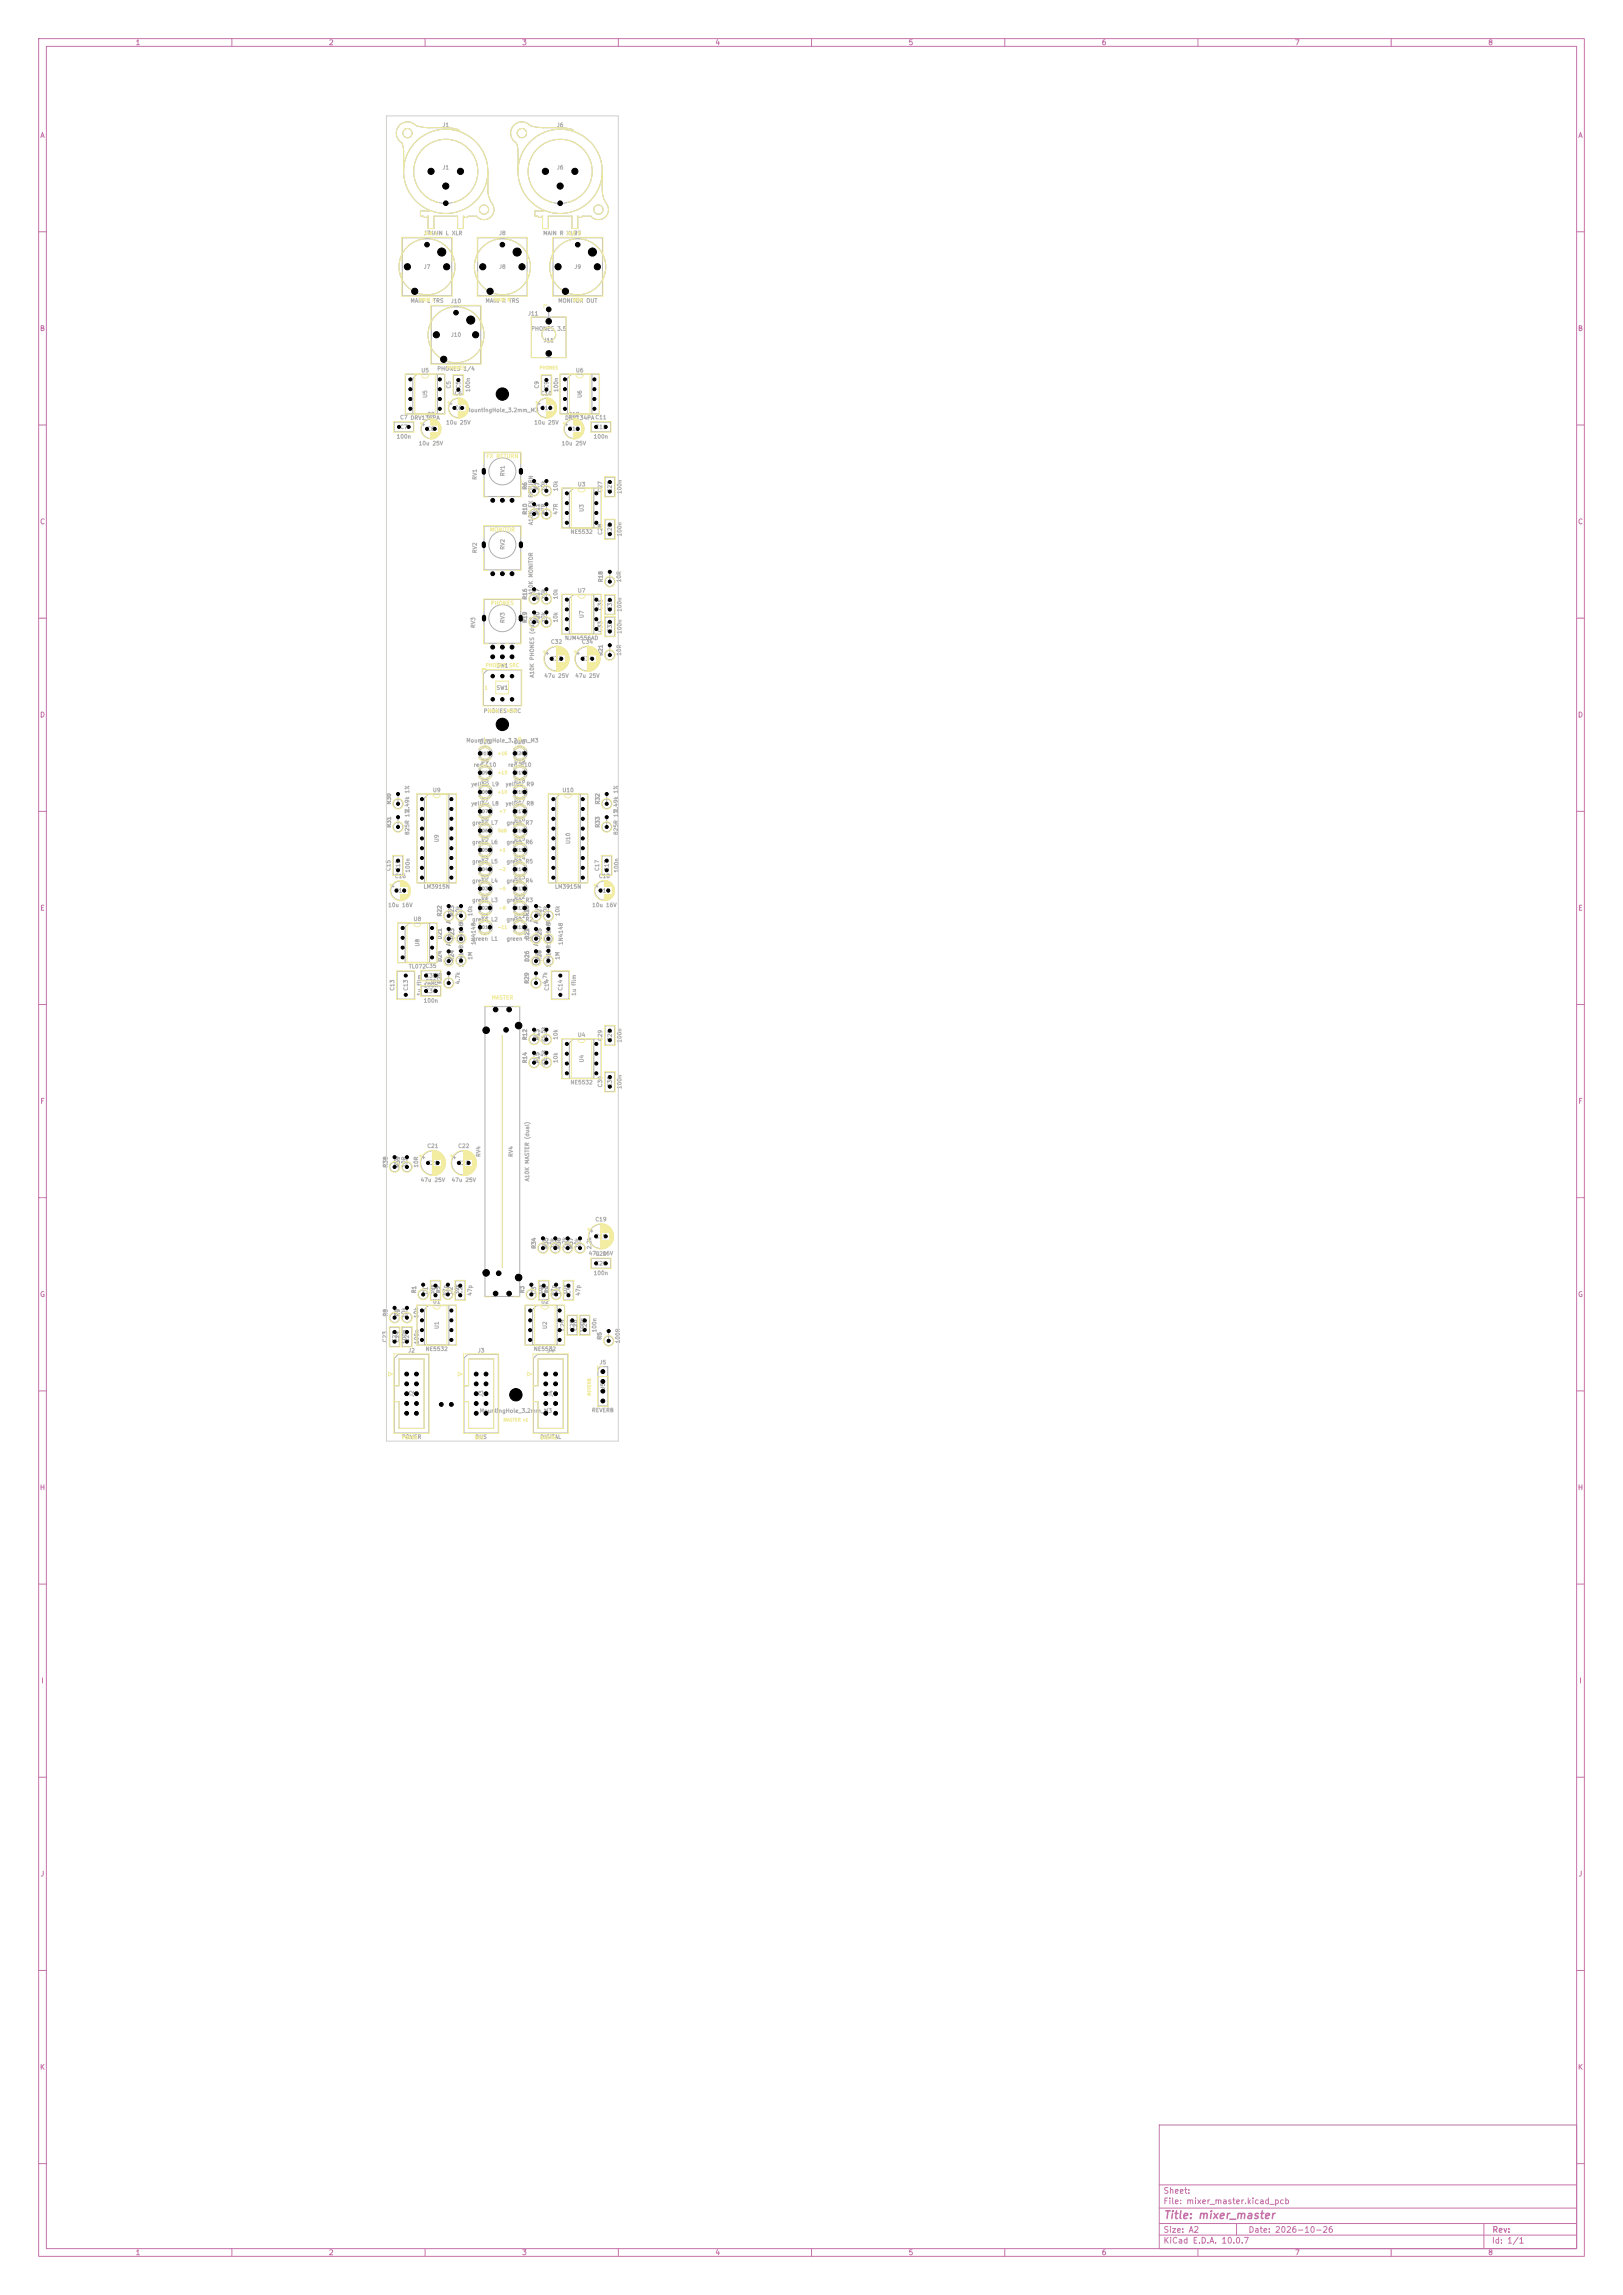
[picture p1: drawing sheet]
<svg xmlns="http://www.w3.org/2000/svg" width="420mm" height="594mm" viewBox="0 0 420 594" stroke-linecap="round" stroke-linejoin="round" font-family="sans-serif">
<defs><g id="words">
<text font-size="2" fill="#c872ab" x="301" y="574.8">Title: mixer_master</text>
<g font-size="1.5" fill="#c872ab">
<text x="300.9" y="568.1">Sheet:</text>
<text x="300.9" y="570.8">File: mixer_master.kicad_pcb</text>
<text x="300.9" y="581">KiCad E.D.A. 10.0.7</text>
<text x="300.9" y="578.2">Size: A2</text>
<text x="322.9" y="578.2">Date: 2026-10-26</text>
<text x="385.9" y="581">Id: 1/1</text>
<text x="386" y="578.2">Rev:</text>
</g>
<g font-size="1.3" fill="#c872ab">
<text x="35" y="12">1</text>
<text x="85" y="12">2</text>
<text x="135" y="12">3</text>
<text x="185" y="12">4</text>
<text x="235" y="12">5</text>
<text x="285" y="12">6</text>
<text x="335" y="12">7</text>
<text x="385" y="12">8</text>
<text x="10.3" y="36">A</text>
<text x="408.3" y="36">A</text>
<text x="10.2" y="86">B</text>
<text x="408.2" y="86">B</text>
<text x="10.2" y="136">C</text>
<text x="408.2" y="136">C</text>
<text x="10.2" y="186">D</text>
<text x="408.2" y="186">D</text>
<text x="10.3" y="236">E</text>
<text x="408.3" y="236">E</text>
<text x="10.3" y="286">F</text>
<text x="408.3" y="286">F</text>
<text x="10.2" y="336">G</text>
<text x="408.2" y="336">G</text>
<text x="10.2" y="386">H</text>
<text x="408.2" y="386">H</text>
<text x="10.6" y="436">I</text>
<text x="408.5" y="436">I</text>
<text x="10.4" y="486">J</text>
<text x="408.4" y="486">J</text>
<text x="10.2" y="536">K</text>
<text x="408.2" y="536">K</text>
<text x="35" y="584">1</text>
<text x="85" y="584">2</text>
<text x="135" y="584">3</text>
<text x="185" y="584">4</text>
<text x="235" y="584">5</text>
<text x="285" y="584">6</text>
<text x="335" y="584">7</text>
<text x="385" y="584">8</text>
</g>
<g font-size="1" fill="#afafaf">
<text x="114.4" y="33.1">J1</text>
<text x="144" y="33.1">J6</text>
<text x="114.4" y="44.1">J1</text>
<text x="144" y="44.1">J6</text>
<text x="109.5" y="61.1">J7</text>
<text x="110.9" y="61.1">MAIN L XLR</text>
<text x="129" y="61.1">J8</text>
<text x="140.4" y="61.1">MAIN R XLR</text>
<text x="148.5" y="61.1">J9</text>
<text x="109.5" y="69.8">J7</text>
<text x="129" y="69.8">J8</text>
<text x="148.5" y="69.8">J9</text>
<text x="106.1" y="78.6">MAIN L TRS</text>
<text x="116.6" y="78.7">J10</text>
<text x="125.5" y="78.6">MAIN R TRS</text>
<text x="136.5" y="81.9">J11</text>
<text x="144.3" y="78.6">MONITOR OUT</text>
<text x="116.6" y="87.4">J10</text>
<text x="137.3" y="85.8">PHONES 3.5</text>
<text x="140.6" y="88.8">J11</text>
<text x="108.9" y="96.6">U5</text>
<text x="113" y="96.2">PHONES 1/4</text>
<text x="116.9" y="100.7" transform="rotate(-90 116.9 100.7)">C5</text>
<text x="119.4" y="100.7" transform="rotate(-90 119.4 100.7)">C5</text>
<text x="121.9" y="101.6" transform="rotate(-90 121.9 101.6)">100n</text>
<text x="139.7" y="100.7" transform="rotate(-90 139.7 100.7)">C9</text>
<text x="142.2" y="100.7" transform="rotate(-90 142.2 100.7)">C9</text>
<text x="144.7" y="101.6" transform="rotate(-90 144.7 101.6)">100n</text>
<text x="148.9" y="96.6">U6</text>
<text x="110.8" y="103.1" transform="rotate(-90 110.8 103.1)">U5</text>
<text x="117.5" y="102.6">C6</text>
<text x="117.5" y="106.4">C6</text>
<text x="120.5" y="106.9">MountingHole_3.2mm_M3</text>
<text x="139.8" y="102.6">C10</text>
<text x="139.8" y="106.4">C10</text>
<text x="150.8" y="103.1" transform="rotate(-90 150.8 103.1)">U6</text>
<text x="102.5" y="113.8">100n</text>
<text x="103.4" y="108.8">C7 DRV134PA</text>
<text x="103.4" y="111.3">C7</text>
<text x="110.4" y="108">C8</text>
<text x="110.4" y="111.8">C8</text>
<text x="115.3" y="110.1">10u 25V</text>
<text x="138.1" y="110.1">10u 25V</text>
<text x="146.1" y="108.9">DRV134PAC11</text>
<text x="146.9" y="108">C12</text>
<text x="146.9" y="111.8">C12</text>
<text x="153.5" y="113.8">100n</text>
<text x="153.9" y="111.3">C11</text>
<text x="108.2" y="115.5">10u 25V</text>
<text x="145.2" y="115.5">10u 25V</text>
<text x="123.6" y="124.3" transform="rotate(-90 123.6 124.3)">RV1</text>
<text x="130.8" y="123.4" transform="rotate(-90 130.8 123.4)">RV1</text>
<text x="136.6" y="126.9" transform="rotate(-90 136.6 126.9)">R6</text>
<text x="139.8" y="126.9" transform="rotate(-90 139.8 126.9)">R7</text>
<text x="141.3" y="127.2" transform="rotate(-90 141.3 127.2)">10k</text>
<text x="144.5" y="127.2" transform="rotate(-90 144.5 127.2)">10k</text>
<text x="149.4" y="126.1">U3</text>
<text x="156.1" y="127.6" transform="rotate(-90 156.1 127.6)">C27</text>
<text x="158.6" y="127.6" transform="rotate(-90 158.6 127.6)">C27</text>
<text x="161.1" y="128" transform="rotate(-90 161.1 128)">100n</text>
<text x="136.6" y="133.3" transform="rotate(-90 136.6 133.3)">R10</text>
<text x="138.1" y="136" transform="rotate(-90 138.1 136)">A10K FX RETURN</text>
<text x="139.8" y="133.3" transform="rotate(-90 139.8 133.3)">R11</text>
<text x="141.3" y="133.3" transform="rotate(-90 141.3 133.3)">47R</text>
<text x="144.5" y="133.3" transform="rotate(-90 144.5 133.3)">47R</text>
<text x="151.3" y="132.6" transform="rotate(-90 151.3 132.6)">U3</text>
<text x="123.6" y="143.3" transform="rotate(-90 123.6 143.3)">RV2</text>
<text x="130.8" y="142.4" transform="rotate(-90 130.8 142.4)">RV2</text>
<text x="147.5" y="138.4">NE5532</text>
<text x="156.1" y="138.6" transform="rotate(-90 156.1 138.6)">C28</text>
<text x="158.6" y="138.6" transform="rotate(-90 158.6 138.6)">C28</text>
<text x="161.1" y="139" transform="rotate(-90 161.1 139)">100n</text>
<text x="136.6" y="155.3" transform="rotate(-90 136.6 155.3)">R16</text>
<text x="138.1" y="154.1" transform="rotate(-90 138.1 154.1)">A10K MONITOR</text>
<text x="139.8" y="155.3" transform="rotate(-90 139.8 155.3)">R17</text>
<text x="141.3" y="155.2" transform="rotate(-90 141.3 155.2)">10k</text>
<text x="144.5" y="155.2" transform="rotate(-90 144.5 155.2)">10k</text>
<text x="149.4" y="153.6">U7</text>
<text x="156.2" y="150.8" transform="rotate(-90 156.2 150.8)">R18</text>
<text x="160.9" y="150.8" transform="rotate(-90 160.9 150.8)">10R</text>
<text x="130.8" y="161.4" transform="rotate(-90 130.8 161.4)">RV3</text>
<text x="136.6" y="161.3" transform="rotate(-90 136.6 161.3)">R19</text>
<text x="139.8" y="161.3" transform="rotate(-90 139.8 161.3)">R20</text>
<text x="141.3" y="161.2" transform="rotate(-90 141.3 161.2)">10k</text>
<text x="144.5" y="161.2" transform="rotate(-90 144.5 161.2)">10k</text>
<text x="151.3" y="160.1" transform="rotate(-90 151.3 160.1)">U7</text>
<text x="156.1" y="158.1" transform="rotate(-90 156.1 158.1)">C31</text>
<text x="158.6" y="158.1" transform="rotate(-90 158.6 158.1)">C31</text>
<text x="161.1" y="158.5" transform="rotate(-90 161.1 158.5)">100n</text>
<text x="123.2" y="162.7" transform="rotate(-90 123.2 162.7)">RV3</text>
<text x="142.4" y="166.9">C32</text>
<text x="146.1" y="165.9">NJM4556AD</text>
<text x="150.4" y="166.9">C34</text>
<text x="156.1" y="163.8" transform="rotate(-90 156.1 163.8)">C33</text>
<text x="158.6" y="163.8" transform="rotate(-90 158.6 163.8)">C33</text>
<text x="161.1" y="164.2" transform="rotate(-90 161.1 164.2)">100n</text>
<text x="128.4" y="173">SW1SRC</text>
<text x="142.4" y="171.3">C32</text>
<text x="150.4" y="171.3">C34</text>
<text x="156.2" y="169.8" transform="rotate(-90 156.2 169.8)">R21</text>
<text x="160.9" y="169.8" transform="rotate(-90 160.9 169.8)">10R</text>
<text x="128.4" y="178.8">SW1</text>
<text x="138.4" y="175.5" transform="rotate(-90 138.4 175.5)">A10K PHONES (dual)</text>
<text x="140.7" y="175.7">47u 25V</text>
<text x="148.7" y="175.7">47u 25V</text>
<text x="125" y="184.8">PHONES SRC</text>
<text x="120.5" y="192.4">MountingHole_3.2mm_M3</text>
<text x="123.9" y="192.8">D10</text>
<text x="124.4" y="197.8">D9</text>
<text x="132.9" y="192.8">D20</text>
<text x="132.9" y="197.8">D19</text>
<text x="121.8" y="203.7">yellow L9</text>
<text x="122.5" y="198.7">red L10</text>
<text x="124.4" y="202.8">D8</text>
<text x="130.7" y="203.7">yellow R9</text>
<text x="131.4" y="198.7">red R10</text>
<text x="132.9" y="202.8">D18</text>
<text x="101.4" y="208.3" transform="rotate(-90 101.4 208.3)">R30</text>
<text x="111.9" y="205.3">U9</text>
<text x="121.8" y="208.7">yellow L8</text>
<text x="124.4" y="207.8">D7</text>
<text x="130.7" y="208.7">yellow R8</text>
<text x="132.9" y="207.8">D17</text>
<text x="145.4" y="205.3">U10</text>
<text x="155.4" y="208.3" transform="rotate(-90 155.4 208.3)">R32</text>
<text x="101.4" y="214.3" transform="rotate(-90 101.4 214.3)">R31</text>
<text x="106.1" y="210.4" transform="rotate(-90 106.1 210.4)">2.49k 1%</text>
<text x="122.1" y="213.7">green L7</text>
<text x="124.4" y="212.8">D6</text>
<text x="131" y="213.7">green R7</text>
<text x="132.9" y="212.8">D16</text>
<text x="155.4" y="214.3" transform="rotate(-90 155.4 214.3)">R33</text>
<text x="160.1" y="210.4" transform="rotate(-90 160.1 210.4)">2.49k 1%</text>
<text x="106.1" y="216.2" transform="rotate(-90 106.1 216.2)">825R 1%</text>
<text x="113.8" y="218.1" transform="rotate(-90 113.8 218.1)">U9</text>
<text x="122.1" y="218.7">green L6</text>
<text x="124.4" y="217.8">D5</text>
<text x="131" y="218.7">green R6</text>
<text x="132.9" y="217.8">D15</text>
<text x="147.8" y="218.6" transform="rotate(-90 147.8 218.6)">U10</text>
<text x="160.1" y="216.2" transform="rotate(-90 160.1 216.2)">825R 1%</text>
<text x="101.3" y="225.6" transform="rotate(-90 101.3 225.6)">C15</text>
<text x="102" y="227.5">C16</text>
<text x="103.8" y="225.6" transform="rotate(-90 103.8 225.6)">C15</text>
<text x="106.3" y="226" transform="rotate(-90 106.3 226)">100n</text>
<text x="122.1" y="223.7">green L5</text>
<text x="124.4" y="227.8">D3</text>
<text x="124.4" y="222.8">D4</text>
<text x="131" y="223.7">green R5</text>
<text x="132.9" y="227.8">D13</text>
<text x="132.9" y="222.8">D14</text>
<text x="154.8" y="227.5">C18</text>
<text x="155.3" y="225.6" transform="rotate(-90 155.3 225.6)">C17</text>
<text x="157.8" y="225.6" transform="rotate(-90 157.8 225.6)">C17</text>
<text x="160.3" y="226" transform="rotate(-90 160.3 226)">100n</text>
<text x="102" y="231.3">C16</text>
<text x="109.5" y="230.2">LM3915N</text>
<text x="122.1" y="233.7">green L3</text>
<text x="122.1" y="228.7">green L4</text>
<text x="124.4" y="232.8">D2</text>
<text x="131" y="233.7">green R3</text>
<text x="131" y="228.7">green R4</text>
<text x="132.9" y="232.8">D12</text>
<text x="143.5" y="230.2">LM3915N</text>
<text x="154.8" y="231.3">C18</text>
<text x="100.3" y="235">10u 16V</text>
<text x="106.9" y="238.6">U8</text>
<text x="114.5" y="237.3" transform="rotate(-90 114.5 237.3)">R22</text>
<text x="116.9" y="239.2" transform="rotate(-90 116.9 239.2)">A</text>
<text x="117.7" y="237.3" transform="rotate(-90 117.7 237.3)">R23</text>
<text x="119.2" y="237.2" transform="rotate(-90 119.2 237.2)">10k</text>
<text x="122.1" y="238.7">green L2</text>
<text x="122.4" y="237.2" transform="rotate(-90 122.4 237.2)">10k</text>
<text x="124.4" y="237.8">D1</text>
<text x="131" y="238.7">green R2</text>
<text x="132.9" y="237.8">D11</text>
<text x="137.1" y="237.3" transform="rotate(-90 137.1 237.3)">R26</text>
<text x="139.5" y="239.2" transform="rotate(-90 139.5 239.2)">A</text>
<text x="140.3" y="237.3" transform="rotate(-90 140.3 237.3)">R27</text>
<text x="141.8" y="237.2" transform="rotate(-90 141.8 237.2)">10k</text>
<text x="145" y="237.2" transform="rotate(-90 145 237.2)">10k</text>
<text x="153.1" y="235">10u 16V</text>
<text x="108.8" y="245.1" transform="rotate(-90 108.8 245.1)">U8</text>
<text x="114.5" y="243.3" transform="rotate(-90 114.5 243.3)">D21</text>
<text x="116.9" y="245" transform="rotate(-90 116.9 245)">A</text>
<text x="117.7" y="243.3" transform="rotate(-90 117.7 243.3)">D23</text>
<text x="122.1" y="243.7">green L1</text>
<text x="123.3" y="244.7" transform="rotate(-90 123.3 244.7)">1N4148</text>
<text x="131" y="243.7">green R1</text>
<text x="137.1" y="243.3" transform="rotate(-90 137.1 243.3)">D22</text>
<text x="139.5" y="245" transform="rotate(-90 139.5 245)">A</text>
<text x="140.3" y="243.3" transform="rotate(-90 140.3 243.3)">D25</text>
<text x="145.9" y="244.7" transform="rotate(-90 145.9 244.7)">1N4148</text>
<text x="105.7" y="250.9">TL072C35</text>
<text x="114.5" y="249.1" transform="rotate(-90 114.5 249.1)">D24</text>
<text x="117.7" y="248.9" transform="rotate(-90 117.7 248.9)">R24</text>
<text x="120.1" y="250.5" transform="rotate(-90 120.1 250.5)">1N41481N4148A</text>
<text x="122.4" y="248.5" transform="rotate(-90 122.4 248.5)">1M</text>
<text x="137.1" y="249.1" transform="rotate(-90 137.1 249.1)">D26</text>
<text x="140.3" y="248.9" transform="rotate(-90 140.3 248.9)">R28</text>
<text x="142.7" y="250.5" transform="rotate(-90 142.7 250.5)">1N41481N4148A</text>
<text x="145" y="248.5" transform="rotate(-90 145 248.5)">1M</text>
<text x="102.3" y="256.6" transform="rotate(-90 102.3 256.6)">C13</text>
<text x="105.8" y="256.6" transform="rotate(-90 105.8 256.6)">C13</text>
<text x="109.3" y="257.9" transform="rotate(-90 109.3 257.9)">1u</text>
<text x="109.3" y="255.2" transform="rotate(-90 109.3 255.2)">film</text>
<text x="109.5" y="255.8">100n</text>
<text x="109.9" y="253.3">C35</text>
<text x="109.9" y="254.8">C36</text>
<text x="109.9" y="257.3">C36</text>
<text x="114.5" y="254.7" transform="rotate(-90 114.5 254.7)">R25</text>
<text x="119.2" y="254.9" transform="rotate(-90 119.2 254.9)">4.7k</text>
<text x="137.1" y="254.7" transform="rotate(-90 137.1 254.7)">R29</text>
<text x="141.8" y="254.9" transform="rotate(-90 141.8 254.9)">4.7k</text>
<text x="142.3" y="256.6" transform="rotate(-90 142.3 256.6)">C14</text>
<text x="145.8" y="256.6" transform="rotate(-90 145.8 256.6)">C14</text>
<text x="149.3" y="257.9" transform="rotate(-90 149.3 257.9)">1u film</text>
<text x="109.5" y="259.8">100n</text>
<text x="136.6" y="269.3" transform="rotate(-90 136.6 269.3)">R12</text>
<text x="139.8" y="269.3" transform="rotate(-90 139.8 269.3)">R13</text>
<text x="141.3" y="269.9" transform="rotate(-90 141.3 269.9)">21.5k</text>
<text x="144.5" y="269.2" transform="rotate(-90 144.5 269.2)">10k</text>
<text x="149.4" y="268.6">U4</text>
<text x="156.1" y="269.6" transform="rotate(-90 156.1 269.6)">C29</text>
<text x="158.6" y="269.6" transform="rotate(-90 158.6 269.6)">C29</text>
<text x="161.1" y="270" transform="rotate(-90 161.1 270)">100n</text>
<text x="136.6" y="275.3" transform="rotate(-90 136.6 275.3)">R14</text>
<text x="139.8" y="275.3" transform="rotate(-90 139.8 275.3)">R15</text>
<text x="141.3" y="275.9" transform="rotate(-90 141.3 275.9)">21.5k</text>
<text x="144.5" y="275.2" transform="rotate(-90 144.5 275.2)">10k</text>
<text x="151.3" y="275.1" transform="rotate(-90 151.3 275.1)">U4</text>
<text x="147.5" y="280.9">NE5532</text>
<text x="156.1" y="281.6" transform="rotate(-90 156.1 281.6)">C30</text>
<text x="158.6" y="281.6" transform="rotate(-90 158.6 281.6)">C30</text>
<text x="161.1" y="282" transform="rotate(-90 161.1 282)">100n</text>
<text x="110.4" y="297.4">C21</text>
<text x="118.4" y="297.4">C22</text>
<text x="124.6" y="299.6" transform="rotate(-90 124.6 299.6)">RV4</text>
<text x="133" y="299.6" transform="rotate(-90 133 299.6)">RV4</text>
<text x="100.5" y="302.3" transform="rotate(-90 100.5 302.3)">R38</text>
<text x="103.7" y="302.3" transform="rotate(-90 103.7 302.3)">R39</text>
<text x="105.2" y="302.3" transform="rotate(-90 105.2 302.3)">10R</text>
<text x="108.4" y="302.3" transform="rotate(-90 108.4 302.3)">10R</text>
<text x="110.4" y="301.8">C21</text>
<text x="118.4" y="301.8">C22</text>
<text x="137.2" y="305.9" transform="rotate(-90 137.2 305.9)">A10K MASTER (dual)</text>
<text x="108.7" y="306.2">47u 25V</text>
<text x="116.7" y="306.2">47u 25V</text>
<text x="153.9" y="316.4">C19</text>
<text x="138.9" y="323.3" transform="rotate(-90 138.9 323.3)">R34</text>
<text x="142.1" y="323.3" transform="rotate(-90 142.1 323.3)">R35</text>
<text x="143.6" y="323.2" transform="rotate(-90 143.6 323.2)">10k</text>
<text x="145.3" y="323.3" transform="rotate(-90 145.3 323.3)">R36</text>
<text x="146.8" y="323.5" transform="rotate(-90 146.8 323.5)">2.2k</text>
<text x="148.5" y="323.3" transform="rotate(-90 148.5 323.3)">R37</text>
<text x="150" y="323.2" transform="rotate(-90 150 323.2)">10k</text>
<text x="153.2" y="323.5" transform="rotate(-90 153.2 323.5)">2.2k</text>
<text x="153.9" y="320.8">C19</text>
<text x="152.2" y="325.2">47u 16V</text>
<text x="153.9" y="325.3">C20</text>
<text x="153.9" y="327.8">C20</text>
<text x="107.9" y="334.9" transform="rotate(-90 107.9 334.9)">R1</text>
<text x="111" y="335.1" transform="rotate(-90 111 335.1)">C1</text>
<text x="112.6" y="335.2" transform="rotate(-90 112.6 335.2)">39k</text>
<text x="113.5" y="335.1" transform="rotate(-90 113.5 335.1)">C1</text>
<text x="114.3" y="334.9" transform="rotate(-90 114.3 334.9)">R2</text>
<text x="116" y="335.5" transform="rotate(-90 116 335.5)">47p</text>
<text x="117.4" y="335.1" transform="rotate(-90 117.4 335.1)">C2</text>
<text x="119" y="335.2" transform="rotate(-90 119 335.2)">39k</text>
<text x="119.9" y="335.1" transform="rotate(-90 119.9 335.1)">C2</text>
<text x="122.4" y="335.5" transform="rotate(-90 122.4 335.5)">47p</text>
<text x="135.9" y="334.9" transform="rotate(-90 135.9 334.9)">R3</text>
<text x="139" y="335.1" transform="rotate(-90 139 335.1)">C3</text>
<text x="140.6" y="335.2" transform="rotate(-90 140.6 335.2)">10k</text>
<text x="141.5" y="335.1" transform="rotate(-90 141.5 335.1)">C3</text>
<text x="142.3" y="334.9" transform="rotate(-90 142.3 334.9)">R4</text>
<text x="144" y="335.5" transform="rotate(-90 144 335.5)">47p</text>
<text x="145.4" y="335.1" transform="rotate(-90 145.4 335.1)">C4</text>
<text x="147" y="335.2" transform="rotate(-90 147 335.2)">10k</text>
<text x="147.9" y="335.1" transform="rotate(-90 147.9 335.1)">C4</text>
<text x="150.4" y="335.5" transform="rotate(-90 150.4 335.5)">47p</text>
<text x="153.5" y="330.3">100n</text>
<text x="100.5" y="340.9" transform="rotate(-90 100.5 340.9)">R8</text>
<text x="103.7" y="340.9" transform="rotate(-90 103.7 340.9)">R9</text>
<text x="105.2" y="341.2" transform="rotate(-90 105.2 341.2)">10k</text>
<text x="108.4" y="341.2" transform="rotate(-90 108.4 341.2)">10k</text>
<text x="111.9" y="337.6">U1</text>
<text x="139.9" y="337.6">U2</text>
<text x="100.4" y="347.6" transform="rotate(-90 100.4 347.6)">C23</text>
<text x="102.9" y="347.6" transform="rotate(-90 102.9 347.6)">C23</text>
<text x="103.6" y="347.6" transform="rotate(-90 103.6 347.6)">C24</text>
<text x="105.4" y="348" transform="rotate(-90 105.4 348)">100n</text>
<text x="106.1" y="347.6" transform="rotate(-90 106.1 347.6)">C24</text>
<text x="108.6" y="348" transform="rotate(-90 108.6 348)">100n</text>
<text x="113.8" y="344.1" transform="rotate(-90 113.8 344.1)">U1</text>
<text x="141.8" y="344.1" transform="rotate(-90 141.8 344.1)">U2</text>
<text x="146.4" y="344.6" transform="rotate(-90 146.4 344.6)">C25</text>
<text x="148.9" y="344.6" transform="rotate(-90 148.9 344.6)">C25</text>
<text x="149.6" y="344.6" transform="rotate(-90 149.6 344.6)">C26</text>
<text x="151.4" y="345" transform="rotate(-90 151.4 345)">100n</text>
<text x="152.1" y="344.6" transform="rotate(-90 152.1 344.6)">C26</text>
<text x="154.6" y="345" transform="rotate(-90 154.6 345)">100n</text>
<text x="155.9" y="346.9" transform="rotate(-90 155.9 346.9)">R5</text>
<text x="160.6" y="347.8" transform="rotate(-90 160.6 347.8)">100R</text>
<text x="105.5" y="350.3">J2</text>
<text x="110" y="349.9">NE5532</text>
<text x="123.5" y="350.3">J3</text>
<text x="138" y="349.9">NE5532</text>
<text x="141.5" y="350.3">J4</text>
<text x="155" y="353.4">J5</text>
<text x="156.8" y="359.8" transform="rotate(-90 156.8 359.8)">J5</text>
<text x="107.3" y="361.7" transform="rotate(-90 107.3 361.7)">J2</text>
<text x="124" y="365.9">MountingHole_3.2mm_M3</text>
<text x="125.3" y="361.7" transform="rotate(-90 125.3 361.7)">J3</text>
<text x="132.4" y="361.8">H3</text>
<text x="143.3" y="361.7" transform="rotate(-90 143.3 361.7)">J4</text>
<text x="153.1" y="365.8">REVERB</text>
<text x="103.9" y="372.7">POWER</text>
<text x="139.7" y="372.7">DIGITAL</text>
</g>
<g font-size="1" fill="#f2eda1">
<text x="125.7" y="118.9">FX RETURN</text>
<text x="126.6" y="137.9">MONITOR</text>
<text x="126.9" y="156.9">PHONES</text>
<text x="125" y="192.2">L</text>
<text x="133.9" y="192.2">R</text>
<text x="127.1" y="259">MASTER</text>
</g>
<g font-size=".9" fill="#f2eda1">
<text x="125.5" y="172.9">PHONES</text>
<text x="125.3" y="178.7">1</text>
</g>
<g font-size=".8" fill="#f2eda1">
<text x="109.7" y="61">XLR L</text>
<text x="146.6" y="61">XLR R</text>
<text x="108.4" y="78.2">MAIN L</text>
<text x="127.8" y="78.2">MAIN R</text>
<text x="148.1" y="78.2">MON</text>
<text x="115.5" y="95.8">PHONES</text>
<text x="139.5" y="95.8">PHONES</text>
<text x="126.2" y="184.6">MAIN / MON</text>
<text x="128.7" y="195.6">+16</text>
<text x="128.7" y="200.6">+13</text>
<text x="128.7" y="205.6">+10</text>
<text x="128.8" y="215.6">0dB</text>
<text x="129" y="210.6">+7</text>
<text x="129" y="220.6">+1</text>
<text x="129" y="225.6">-2</text>
<text x="129" y="230.6">-5</text>
<text x="129" y="235.6">-8</text>
<text x="128.7" y="240.6">-11</text>
<text x="153.1" y="361.3" transform="rotate(-90 153.1 361.3)">REVERB</text>
<text x="130.2" y="368.1">MASTER v1</text>
<text x="122.7" y="372.7">BUS</text>
</g>
<g font-size=".8" fill="#afafaf">
<text x="124.3" y="195.6">D10</text>
<text x="133.3" y="195.6">D20</text>
<text x="124.6" y="200.6">D9</text>
<text x="133.3" y="200.6">D19</text>
<text x="124.6" y="205.6">D8</text>
<text x="133.3" y="205.6">D18</text>
<text x="124.6" y="215.6">D6</text>
<text x="124.6" y="210.6">D7</text>
<text x="133.3" y="210.6">D17</text>
<text x="133.3" y="215.6">D16</text>
<text x="124.6" y="220.6">D5</text>
<text x="133.3" y="220.6">D15</text>
<text x="124.6" y="225.6">D4</text>
<text x="133.3" y="225.6">D14</text>
<text x="124.6" y="230.6">D3</text>
<text x="133.3" y="230.6">D13</text>
<text x="124.6" y="235.6">D2</text>
<text x="133.3" y="235.6">D12</text>
<text x="124.6" y="240.6">D1</text>
<text x="133.3" y="240.6">D11</text>
</g>
</g></defs>
<g fill="none" stroke="#c872ab" stroke-width=".26">
<path d="M10 10h400v574h-400zM12 12h396v570h-396zM60 10v2M110 10v2M160 10v2M210 10v2M260 10v2M310 10v2M360 10v2M10 60h2M408 60h2M10 110h2"/>
<path d="M408 110h2M10 160h2M408 160h2M10 210h2M408 210h2M10 260h2M408 260h2M10 310h2M408 310h2M10 360h2M408 360h2M10 410h2"/>
<path d="M408 410h2M10 460h2M408 460h2M10 510h2M408 510h2M10 560h2M300 550h108v32h-108zM408 560h2M300 578.5h108M300 575.5h108M300 571.5h108M300 565.5h108"/>
<path d="M320 575.5v3M384 575.5v6.5M60 582v2M110 582v2M160 582v2M210 582v2M260 582v2M310 582v2M360 582v2"/>
</g>
<g fill="none" stroke="#afafaf" stroke-width=".26">
<path d="M118.7 34l-.1-.5a6 6 0 0 0-3.2-.5h-5a7.4 7.4 0 0 1-4.1-1.3 2.92 2.92 0 0 0-3.5 1.6 2.92 2.92 0 0 0 1.2 3.7l.4 1.7v5.6M148.3 34l-.1-.5a6 6 0 0 0-3.3-.5h-4.9a7.4 7.4 0 0 1-4.1-1.3 2.92 2.92 0 0 0-3.5 1.6 2.92 2.92 0 0 0 1.2 3.7l.4 1.7v5.6M126.2 44.3v5a9.5 9.5 0 0 0 1.6 4.2 2.6 2.6 0 0 1-1.3 3 2.6 2.6 0 0 1-3.2-.6l-2.1 .1-.6 .3-.7-.4v3.2h-1.5v-3.2h-6.1v3.2h-1.5v-3.2l-.7 .4-.6-.3-.7-.1v-1.3h2.3v-.2M155.9 44.3v5a9.5 9.5 0 0 0 1.5 4.2 2.6 2.6 0 0 1-1.3 3 2.6 2.6 0 0 1-3.2-.6l-2.1 .1-.6 .3-.7-.4v3.2h-1.5v-3.2h-6.1v3.2h-1.5v-3.2l-.7 .4-.6-.3-.7-.1v-1.3h2.3v-.2M104.1 61.5h12.8v15h-12.8zM111.6 79.1h12.8v15h-12.8zM123.6 61.5h12.8v15h-12.8zM143.1 61.5h12.8v15h-12.8zM104.9 96.9h10.2v10.2h-10.2zM107.8 96.9h5.4v10.2h-6.4v-9.2zM117.4 97.1h2.4v5h-2.4zM137.5 82.1v10.4h9v-10.4"/>
<path d="M137.5 82.1h9M140.2 97.1h2.4v5h-2.4zM142 80.1v2M144.9 96.9h10.2v10.2h-10.2zM146.8 97.9l1-1h5.4v10.2h-6.4zM102 109.2h5v2.5h-5zM109.4 109.9h.5M109.6 109.7v.5M116.5 104.5h.5M116.7 104.3v.5M125.2 117.1h9.5v11.4h-9.5zM139.3 104.5h.5"/>
<path d="M139.5 104.3v.5M146.4 109.9h.5M146.6 109.7v.5M153 109.2h5v2.5h-5zM125.2 136.1h9.5v11.4h-9.5zM138.2 124.5v2.5M138.2 130.5v2.5M141.4 124.5v2.5M141.4 130.5v2.5M145.4 126.4h10.2v10.2h-10.2zM148.3 126.4h5.4v10.2h-6.4v-9.2zM156.6 134.5h2.4v5h-2.4z"/>
<path d="M156.6 123.5h2.4v5h-2.4zM125.2 155.1h9.5v11.4h-9.5zM138.2 152.5v2.5M138.2 158.5v2.5M141.4 152.5v2.5M141.4 158.5v2.5M145.4 153.9h10.2v10.2h-10.2zM148.3 153.9h5.4v10.2h-6.4v-9.2zM156.6 159.7h2.4v5h-2.4zM156.6 154h2.4v5h-2.4zM157.8 148v2.5M126.1 173.4h8.8v9.2h-9.8v-8.2z"/>
<path d="M141.3 169.1h.6M141.6 168.8v.6M149.3 169.1h.6M149.6 168.8v.6M157.8 167v2.5M124.2 193.6a1.9 1.9 0 0 1 2.7 .1 1.9 1.9 0 0 1-.2 2.8 1.9 1.9 0 0 1-2.7-.3v-2.4zM124.2 198.6a1.9 1.9 0 0 1 2.7 .1 1.9 1.9 0 0 1-.2 2.8 1.9 1.9 0 0 1-2.7-.3v-2.4zM133.2 193.6a1.9 1.9 0 0 1 2.7 .1 1.9 1.9 0 0 1-.2 2.8 1.9 1.9 0 0 1-2.7-.3v-2.4zM133.2 198.6a1.9 1.9 0 0 1 2.7 .1 1.9 1.9 0 0 1-.2 2.8 1.9 1.9 0 0 1-2.7-.3v-2.4zM103 205.5v2.5M103 211.5v2.5M107.9 205.5h10.2v23h-10.2z"/>
<path d="M109.8 206.6l1-1h5.4v22.8h-6.4zM124.2 213.6a1.9 1.9 0 0 1 2.7 .1 1.9 1.9 0 0 1-.2 2.8 1.9 1.9 0 0 1-2.7-.3v-2.4zM124.2 203.6a1.9 1.9 0 0 1 2.7 .1 1.9 1.9 0 0 1-.2 2.8 1.9 1.9 0 0 1-2.7-.3v-2.4zM124.2 208.6a1.9 1.9 0 0 1 2.7 .1 1.9 1.9 0 0 1-.2 2.8 1.9 1.9 0 0 1-2.7-.3v-2.4zM124.2 218.6a1.9 1.9 0 0 1 2.7 .1 1.9 1.9 0 0 1-.2 2.8 1.9 1.9 0 0 1-2.7-.3v-2.4zM133.2 208.6a1.9 1.9 0 0 1 2.7 .1 1.9 1.9 0 0 1-.2 2.8 1.9 1.9 0 0 1-2.7-.3v-2.4zM133.2 203.6a1.9 1.9 0 0 1 2.7 .1 1.9 1.9 0 0 1-.2 2.8 1.9 1.9 0 0 1-2.7-.3v-2.4zM133.2 218.6a1.9 1.9 0 0 1 2.7 .1 1.9 1.9 0 0 1-.2 2.8 1.9 1.9 0 0 1-2.7-.3v-2.4zM133.2 213.6a1.9 1.9 0 0 1 2.7 .1 1.9 1.9 0 0 1-.2 2.8 1.9 1.9 0 0 1-2.7-.3v-2.4zM141.9 205.5h10.2v23h-10.2zM143.8 206.6l1-1h5.4v22.8h-6.4zM157 205.5v2.5"/>
<path d="M157 211.5v2.5M101.5 229.4h.5M101.7 229.2v.5M101.8 221.5h2.4v5h-2.4zM102.9 238.9h10.2v10.2h-10.2zM104.8 239.9l1-1h5.4v10.2h-6.4zM116.1 234.5v2.5M119.3 234.5v2.5M124 233.8v2.4a1.9 1.9 0 0 0 2.8 .2 1.9 1.9 0 0 0 0-2.8 1.9 1.9 0 0 0-2.8 .2M124.2 238.6a1.9 1.9 0 0 1 2.7 .1 1.9 1.9 0 0 1-.2 2.8 1.9 1.9 0 0 1-2.7-.3v-2.4zM124.2 228.6a1.9 1.9 0 0 1 2.7 .1 1.9 1.9 0 0 1-.2 2.8 1.9 1.9 0 0 1-2.7-.3v-2.4zM124.2 223.6a1.9 1.9 0 0 1 2.7 .1 1.9 1.9 0 0 1-.2 2.8 1.9 1.9 0 0 1-2.7-.3v-2.4z"/>
<path d="M133 233.8v2.4a1.9 1.9 0 0 0 2.8 .2 1.9 1.9 0 0 0 0-2.8 1.9 1.9 0 0 0-2.8 .2M133.2 228.6a1.9 1.9 0 0 1 2.7 .1 1.9 1.9 0 0 1-.2 2.8 1.9 1.9 0 0 1-2.7-.3v-2.4zM133.2 238.6a1.9 1.9 0 0 1 2.7 .1 1.9 1.9 0 0 1-.2 2.8 1.9 1.9 0 0 1-2.7-.3v-2.4zM133.2 223.6a1.9 1.9 0 0 1 2.7 .1 1.9 1.9 0 0 1-.2 2.8 1.9 1.9 0 0 1-2.7-.3v-2.4zM138.7 234.5v2.5M141.9 234.5v2.5M154.3 229.4h.5M154.5 229.2v.5M155.7 221.5h2.5v5h-2.5zM102.8 251.4h4.4v7.2h-4.4zM109 251.2h5v2.6h-5zM109 255.2h5v2.5h-5z"/>
<path d="M116.1 240.4v2.6M116.1 246.2v2.6M116.1 251.9v2.5M119.3 240.4v2.6M119.3 246.1v2.5M138.7 240.4v2.6M138.7 246.2v2.6M138.7 251.9v2.5M141.9 240.4v2.6M141.9 246.1v2.5M142.8 251.4h4.4v7.2h-4.4zM125.5 260.5h9v75h-9z"/>
<path d="M130 268v60M138.2 266.5v2.5M138.2 272.5v2.5M141.4 266.5v2.5M141.4 272.5v2.5M145.4 268.9h10.2v10.2h-10.2zM148.3 268.9h5.4v10.2h-6.4v-9.2zM156.6 265.5h2.4v5h-2.4zM156.6 277.5h2.4v5h-2.4zM102.1 299.5v2.5M105.3 299.5v2.5M109.3 299.6h.6"/>
<path d="M109.6 299.3v.6M117.3 299.6h.6M117.6 299.3v.6M152.8 318.6h.6M153.1 318.3v.6M102.1 338.5v2.5M105.3 338.5v2.5M107.9 337.9h10.2v10.2h-10.2zM109.5 332.5v2.5M109.8 338.9l1-1h5.4v10.2h-6.4zM111.5 331.5h2.4v5h-2.4zM115.9 332.5v2.5"/>
<path d="M117.8 331.5h2.6v5h-2.6zM135.9 337.9h10.2v10.2h-10.2zM137.5 332.5v2.5M138.8 337.9h5.4v10.2h-6.4v-9.2zM139.5 331.5h2.4v5h-2.4zM140.5 320.5v2.5M143.7 320.5v2.5M143.9 332.5v2.5M145.9 331.5h2.4v5h-2.4zM146.9 320.5v2.5M150.1 320.5v2.5M153 325.7h5v2.5h-5z"/>
<path d="M100.8 343.5h2.6v5h-2.6zM102 358.7h1.2v-7h6.5v18h-6.5v-6.9h-1.2M103.1 350.5h7.8v20.4h-8.9v-19.4zM104.1 343.5h2.4v5h-2.4zM120.1 358.7h1.1v-7h6.6v18h-6.6v-6.9h-1.1M121 350.5h7.9v20.4h-8.8v-19.4zM138 358.7h1.3v-7h6.4v18h-6.4v-6.9h-1.3M139 350.5h8v20.4h-9v-19.4zM146.9 340.5h2.4v5h-2.4zM150 340.5h2.6v5h-2.6zM154.7 354.4l.7-.7h1.9v10.2h-2.6zM157.5 344.5v2.5"/>
<circle cx="105.4" cy="34.4" r="1.2"/>
<circle cx="135" cy="34.4" r="1.2"/>
<circle cx="115.3" cy="44.3" r="8.3"/>
<circle cx="115.3" cy="44.3" r="10.9"/>
<circle cx="125.3" cy="54.2" r="1.2"/>
<circle cx="144.9" cy="44.3" r="8.3"/>
<circle cx="145" cy="44.3" r="10.9"/>
<circle cx="154.8" cy="54.2" r="1.2"/>
<circle cx="110.5" cy="69" r="7.2"/>
<circle cx="130" cy="69" r="7.2"/>
<circle cx="149.5" cy="69" r="7.2"/>
<circle cx="118" cy="86.6" r="7.3"/>
<circle cx="142" cy="86.5" r="1.8"/>
<circle cx="111.5" cy="111" r="2.5"/>
<circle cx="118.6" cy="105.6" r="2.5"/>
<circle cx="141.4" cy="105.6" r="2.5"/>
<circle cx="148.5" cy="111" r="2.5"/>
<circle cx="130" cy="122" r="3.5"/>
<circle cx="138.2" cy="127" r="1.25"/>
<circle cx="138.2" cy="133" r="1.25"/>
<circle cx="141.4" cy="127" r="1.25"/>
<circle cx="141.4" cy="133" r="1.25"/>
<circle cx="130" cy="160" r="3.5"/>
<circle cx="130" cy="141" r="3.5"/>
<circle cx="138.2" cy="155" r="1.25"/>
<circle cx="141.4" cy="155" r="1.25"/>
<circle cx="157.8" cy="150.5" r="1.25"/>
<circle cx="138.2" cy="161" r="1.25"/>
<circle cx="141.4" cy="161" r="1.25"/>
<circle cx="144" cy="170.5" r="3.1"/>
<circle cx="152" cy="170.5" r="3.1"/>
<circle cx="157.8" cy="169.5" r="1.25"/>
<circle cx="125.5" cy="200" r="1.5"/>
<circle cx="125.5" cy="195" r="1.5"/>
<circle cx="134.5" cy="200" r="1.5"/>
<circle cx="134.5" cy="195" r="1.5"/>
<circle cx="103" cy="214" r="1.25"/>
<circle cx="103" cy="208" r="1.25"/>
<circle cx="125.5" cy="210" r="1.5"/>
<circle cx="125.5" cy="220" r="1.5"/>
<circle cx="125.5" cy="215" r="1.5"/>
<circle cx="125.5" cy="205" r="1.5"/>
<circle cx="134.5" cy="210" r="1.5"/>
<circle cx="134.5" cy="220" r="1.5"/>
<circle cx="134.5" cy="215" r="1.5"/>
<circle cx="134.5" cy="205" r="1.5"/>
<circle cx="157" cy="214" r="1.25"/>
<circle cx="157" cy="208" r="1.25"/>
<circle cx="103.6" cy="230.5" r="2.5"/>
<circle cx="116.1" cy="237" r="1.25"/>
<circle cx="119.3" cy="237" r="1.25"/>
<circle cx="125.5" cy="240" r="1.5"/>
<circle cx="125.5" cy="230" r="1.5"/>
<circle cx="125.5" cy="235" r="1.5"/>
<circle cx="125.5" cy="225" r="1.5"/>
<circle cx="134.5" cy="230" r="1.5"/>
<circle cx="134.5" cy="240" r="1.5"/>
<circle cx="134.5" cy="235" r="1.5"/>
<circle cx="134.5" cy="225" r="1.5"/>
<circle cx="138.7" cy="237" r="1.25"/>
<circle cx="141.9" cy="237" r="1.25"/>
<circle cx="156.4" cy="230.5" r="2.5"/>
<circle cx="116.1" cy="254.4" r="1.25"/>
<circle cx="116.1" cy="243" r="1"/>
<circle cx="116.1" cy="248.8" r="1"/>
<circle cx="119.3" cy="243" r="1"/>
<circle cx="119.3" cy="248.6" r="1.25"/>
<circle cx="138.7" cy="243" r="1"/>
<circle cx="138.7" cy="254.4" r="1.25"/>
<circle cx="138.7" cy="248.8" r="1"/>
<circle cx="141.9" cy="248.6" r="1.25"/>
<circle cx="141.9" cy="243" r="1"/>
<circle cx="138.2" cy="269" r="1.25"/>
<circle cx="138.2" cy="275" r="1.25"/>
<circle cx="141.4" cy="269" r="1.25"/>
<circle cx="141.4" cy="275" r="1.25"/>
<circle cx="102.1" cy="302" r="1.25"/>
<circle cx="105.3" cy="302" r="1.25"/>
<circle cx="112" cy="301" r="3.1"/>
<circle cx="120" cy="301" r="3.1"/>
<circle cx="155.5" cy="320" r="3.1"/>
<circle cx="109.5" cy="335" r="1.25"/>
<circle cx="115.9" cy="335" r="1.25"/>
<circle cx="137.5" cy="335" r="1.25"/>
<circle cx="140.5" cy="323" r="1.25"/>
<circle cx="143.7" cy="323" r="1.25"/>
<circle cx="143.9" cy="335" r="1.25"/>
<circle cx="146.9" cy="323" r="1.25"/>
<circle cx="150.1" cy="323" r="1.25"/>
<circle cx="102.1" cy="341" r="1.25"/>
<circle cx="105.3" cy="341" r="1.25"/>
<circle cx="157.5" cy="347" r="1.25"/>
</g>
<g fill="none" stroke="#f2eda1" stroke-width=".26">
<path d="M118.7 34l-.1-.5a6 6 0 0 0-3.2-.5h-5a7.4 7.4 0 0 1-4.1-1.3 2.92 2.92 0 0 0-3.5 1.6 2.92 2.92 0 0 0 1.2 3.7l.4 1.7v5.6M148.3 34l-.1-.5a6 6 0 0 0-3.3-.5h-4.9a7.4 7.4 0 0 1-4.1-1.3 2.92 2.92 0 0 0-3.5 1.6 2.92 2.92 0 0 0 1.2 3.7l.4 1.7v5.6M117.2 52.4a8.3 8.3 0 0 0 5-12.7 8.3 8.3 0 0 0-13.7 0 8.3 8.3 0 0 0 5 12.8M126.2 44.3v5a9.5 9.5 0 0 0 1.6 4.2 2.6 2.6 0 0 1-1.3 3 2.6 2.6 0 0 1-3.2-.6l-2.1 .1-.6 .3-.7-.4v3.2h-1.5v-3.2h-6.1v3.2h-1.5v-3.2l-.7 .4-.6-.3-.7-.1v-1.3h2.3v-.2M146.8 52.4a8.3 8.3 0 0 0 5-12.7 8.3 8.3 0 0 0-13.7 0 8.3 8.3 0 0 0 5 12.8M155.9 44.3v5a9.5 9.5 0 0 0 1.5 4.2 2.6 2.6 0 0 1-1.3 3 2.6 2.6 0 0 1-3.2-.6l-2.1 .1-.6 .3-.7-.4v3.2h-1.5v-3.2h-6.1v3.2h-1.5v-3.2l-.7 .4-.6-.3-.7-.1v-1.3h2.3v-.2M104 67.7v-6.3h13v6.3M104 70.3v6.4h13v-6.4M109.8 61.8a7.2 7.2 0 0 0-6.3 5.4 7.2 7.2 0 0 0 2.8 7.8M111.3 61.8a7.3 7.3 0 0 1 6.3 8.8 7.3 7.3 0 0 1-9.3 5.4M117.2 79.4a7.2 7.2 0 0 0-6.2 5.4 7.2 7.2 0 0 0 2.8 7.8M118.8 79.4a7.3 7.3 0 0 1 6.3 8.8 7.3 7.3 0 0 1-9.3 5.4"/>
<path d="M123.5 67.7v-6.3h13v6.3M123.5 70.3v6.4h13v-6.4M129.2 61.8a7.2 7.2 0 0 0-6.2 5.4 7.2 7.2 0 0 0 2.8 7.8M130.8 61.8a7.3 7.3 0 0 1 6.3 8.8 7.3 7.3 0 0 1-9.3 5.4M141.6 78.9h-.8v.8M143 67.7v-6.3h13v6.3M143 70.3v6.4h13v-6.4M148.8 61.8a7.2 7.2 0 0 0-6.3 5.4 7.2 7.2 0 0 0 2.8 7.8M150.3 61.8a7.3 7.3 0 0 1 6.3 8.8 7.3 7.3 0 0 1-9.3 5.4M104.9 96.8h10.2v10.4h-10.2zM107.4 96.9h1.6a1 1 0 0 0 1 1 1 1 0 0 0 1-1h1.7v10.2h-5.3zM111.5 85.3v-6.3h13v6.3"/>
<path d="M111.5 87.9v6.4h13v-6.4M117.2 97h2.8v5.2h-2.8zM140 97h2.8v5.2h-2.8zM141.3 82h-3.8v10.5h3.7M142.7 82h3.8v10.5h-3.7M144.9 96.8h10.2v10.4h-10.2zM147.4 96.9h1.6a1 1 0 0 0 1 1 1 1 0 0 0 1-1h1.6v10.2h-5.2zM101.9 109.1h5.2v2.8h-5.2zM108.7 109.5h.5M108.9 109.3v.5M111.5 108.4v1.6M111.5 112v1.6"/>
<path d="M111.6 108.4v1.6M111.6 112v1.6M111.7 108.4v1.6M111.7 112v1.6M111.8 108.4v1.6M111.8 112v1.6M111.9 108.4v1.6M111.9 112v1.6M111.9 108.5v1.5M111.9 112v1.5M112 108.5v1.5M112 112v1.5"/>
<path d="M112.1 112l-.1 1.5M112.1 108.5v1.5M112.1 112v1.5M112.2 108.5v1.5M112.2 112v1.5M112.3 112l-.1 1.5M112.3 108.5v1.5M112.3 112v1.5M112.4 108.6v1.4M112.4 112v1.4M112.5 112l-.1 1.4M112.5 108.6v1.4"/>
<path d="M112.5 112v1.4M112.6 112l-.1 1.4M112.6 108.7v1.3M112.7 112l-.1 1.3M112.7 108.7v1.3M112.7 112v1.3M112.8 112l-.1 1.3M112.8 108.8v1.2M112.8 112v1.2M112.9 108.8v1.2M112.9 112v1.2M112.9 108.9v1.1"/>
<path d="M113 112l-.1 1.1M113 108.9v1.1M113 112v1.1M113.1 108.9v1.1M113.1 112v1.1M113.1 109v1M113.2 112l-.1 1M113.2 109.1v.9M113.2 112v.9M113.3 109.1v.9M113.3 112v.9M113.3 109.2v.8"/>
<path d="M113.3 112v.8M113.4 109.2v.8M113.4 112v.8M113.5 109.3v.7M113.5 112v.7M113.5 109.4v3.2M113.6 109.4v3.2M113.7 109.6v2.8M113.8 109.7v2.6M113.9 109.9v2.2M113.9 110v2M114 110.2v1.6"/>
<path d="M114.1 110.5v1M114.1 110.7v.6M115.8 104.1h.5M116 103.9v.5M118.6 103v1.6M118.6 106.6v1.6M118.7 106.6l-.1 1.6M118.7 103v1.6M118.7 106.6v1.6M118.8 103v1.6M118.8 106.6v1.6M118.9 103v1.6"/>
<path d="M118.9 106.6v1.6M119 103v1.6M119 106.6v1.6M119 103.1v1.5M119 106.6v1.5M119.1 103.1v1.5M119.1 106.6v1.5M119.2 103.1v1.5M119.2 106.6v1.5M119.3 103.1v1.5M119.3 106.6v1.5M119.4 103.1v1.5"/>
<path d="M119.4 106.6v1.5M119.5 103.2v1.4M119.5 106.6v1.4M119.6 103.2v1.4M119.6 106.6v1.4M119.7 103.3v1.3M119.7 106.6v1.3M119.8 106.6l-.1 1.3M119.8 103.3v1.3M119.8 106.6v1.3M119.9 103.4v1.2M119.9 106.6v1.2"/>
<path d="M120 106.6l-.1 1.2M120 103.4v1.2M120 106.6v1.2M120 103.5v1.1M120.1 106.6l-.1 1.1M120.1 103.5v1.1M120.2 106.6l-.1 1.1M120.2 103.6v1M120.2 106.6v1M120.3 106.6l-.1 1M120.3 103.7v.9M120.4 106.6l-.1 .9"/>
<path d="M120.4 103.7v.9M120.4 106.6v.9M120.4 103.8v.8M120.5 106.6l-.1 .8M120.5 103.9v.7M120.5 106.6v.7M120.6 103.9v.7M120.6 106.6v.7M120.6 104v3.2M120.7 104.1v3M120.8 104.2v2.8M120.8 104.3v2.6"/>
<path d="M120.9 104.4v2.4M121 104.5v2.2M121 104.7v1.8M121.1 104.8v1.6M121.2 105.1v1M138.6 104.1h.5M138.8 103.9v.5M141.4 103v1.6M141.4 106.6v1.6M141.5 103v1.6M141.5 106.6v1.6M141.6 106.6l-.1 1.6"/>
<path d="M141.6 103v1.6M141.6 106.6v1.6M141.7 103v1.6M141.7 106.6v1.6M141.8 106.6l-.1 1.6M141.8 103.1v1.5M141.8 106.6v1.5M141.9 103.1v1.5M141.9 106.6v1.5M142 106.6l-.1 1.5M142 103.1v1.5M142 106.6v1.5"/>
<path d="M142.1 106.6l-.1 1.5M142.1 103.1v1.5M142.2 106.6l-.1 1.5M142.2 103.1v1.5M142.2 106.6v1.5M142.2 103.2v1.4M142.3 106.6l-.1 1.4M142.3 103.2v1.4M142.3 106.6v1.4M142.4 103.2v1.4M142.4 106.6v1.4M142.5 106.6l-.1 1.4"/>
<path d="M142.5 103.3v1.3M142.5 106.6v1.3M142.6 103.3v1.3M142.6 106.6v1.3M142.7 106.6l-.1 1.3M142.7 103.4v1.2M142.7 106.6v1.2M142.8 103.4v1.2M142.8 106.6v1.2M142.8 103.5v1.1M142.8 106.6v1.1M142.9 103.5v1.1"/>
<path d="M142.9 106.6v1.1M143 103.5v1.1M143 106.6v1.1M143 103.6v1M143 106.6v1M143.1 103.6v1M143.1 106.6v1M143.2 103.7v.9M143.2 106.6v.9M143.3 103.8v.8M143.3 106.6v.8M143.4 103.9v.7"/>
<path d="M143.4 106.6v.7M143.4 103.9v3.4M143.5 104v3.2M143.6 104.2v2.8M143.7 104.3v2.6M143.7 104.4v2.4M143.8 104.6v2M143.9 104.8v1.6M143.9 104.9v1.4M144 105.3v.6M145.7 109.5h.5M145.9 109.3v.5"/>
<path d="M148.5 108.4v1.6M148.5 112v1.6M148.6 108.4v1.6M148.6 112v1.6M148.7 108.4v1.6M148.7 112v1.6M148.8 108.4v1.6M148.8 112v1.6M148.9 108.4v1.6M148.9 112v1.6M148.9 108.5v1.5M148.9 112v1.5"/>
<path d="M149 108.5v1.5M149 112v1.5M149.1 108.5v1.5M149.1 112v1.5M149.2 108.5v1.5M149.2 112v1.5M149.3 112l-.1 1.5M149.3 108.5v1.5M149.3 112v1.5M149.4 108.6v1.4M149.4 112v1.4M149.5 112l-.1 1.4"/>
<path d="M149.5 108.6v1.4M149.5 112v1.4M149.6 112l-.1 1.4M149.6 108.7v1.3M149.7 112l-.1 1.3M149.7 108.7v1.3M149.7 112v1.3M149.8 112l-.1 1.3M149.8 108.8v1.2M149.9 112l-.1 1.2M149.9 108.8v1.2M149.9 112v1.2"/>
<path d="M149.9 108.9v1.1M150 112l-.1 1.1M150 108.9v1.1M150 112v1.1M150.1 108.9v1.1M150.1 112v1.1M150.1 109v1M150.2 112l-.1 1M150.2 109.1v.9M150.2 112v.9M150.3 109.1v.9M150.3 112v.9"/>
<path d="M150.3 109.2v.8M150.4 112l-.1 .8M150.4 109.3v.7M150.4 112v.7M150.5 109.3v.7M150.5 112v.7M150.5 109.4v3.2M150.6 109.4v3.2M150.7 109.6v2.8M150.7 109.7v2.6M150.8 109.7v2.6M150.9 109.9v2.2"/>
<path d="M150.9 110v2M151 110.2v1.6M151.1 110.5v1M151.1 110.7v.6M152.9 109.1h5.2v2.8h-5.2zM125.1 123.9v4.7h1.2M125.1 120.1v-3.1h9.8v3.1M125.1 139.1v-3.1h9.8v3.1M128.7 128.6h.5M130.8 128.6h.9M134.9 123.9v4.7h-1.5M138.2 125.6v.1"/>
<path d="M138.2 131.6v.1M141.4 125.6v.1M141.4 131.6v.1M145.4 126.3h10.2v10.4h-10.2zM147.8 126.4h1.7a1 1 0 0 0 1 1 1 1 0 0 0 1-1h1.7v10.2h-5.4zM156.4 123.4h2.8v5.2h-2.8zM156.4 134.4h2.8v5.2h-2.8zM125.1 142.9v4.7h1.2M125.1 158.1v-3.1h9.8v3.1M128.7 147.6h.5M130.8 147.6h.9M134.9 142.9v4.7h-1.5"/>
<path d="M138.2 153.6v.1M138.2 159.6v.1M141.4 153.6v.1M141.4 159.6v.1M145.4 153.8h10.2v10.4h-10.2zM147.8 153.9h1.7a1 1 0 0 0 1 1 1 1 0 0 0 1-1h1.7v10.2h-5.4zM156.4 153.9h2.8v5.2h-2.8zM156.4 159.6h2.8v5.2h-2.8zM157.8 149.1v.1M125 173.3h10v9.4h-10zM125.1 161.9v4.7h1.2M125.7 173h-1v1"/>
<path d="M128.3 176.3h3.3v3.3h-3.3zM128.7 166.6h.5M130.8 166.6h.9M134.9 161.9v4.7h-1.5M140.5 168.7h.6M140.8 168.3v.7M144 167.3v6.4M144.1 167.3v6.4M144.2 167.3v6.4M144.2 167.3v2.2M144.3 171.5l-.1 2.2M144.3 167.3v2.2"/>
<path d="M144.4 171.5l-.1 2.2M144.4 167.3v2.2M144.4 171.5v2.2M144.5 171.5l-.1 2.2M144.5 167.3v2.2M144.5 171.5v2.2M144.6 167.3v2.2M144.6 171.5v2.2M144.7 171.5l-.1 2.2M144.7 167.3v2.2M144.7 171.5v2.1M144.8 167.4v2.1"/>
<path d="M144.8 171.5v2.1M144.9 171.5l-.1 2.1M144.9 167.4v2.1M144.9 171.5v2.1M145 167.4v2.1M145 171.5v2.1M145.1 167.5v2M145.1 171.5v2M145.2 167.5v2M145.2 171.5v2M145.3 167.5v2M145.3 171.5v2"/>
<path d="M145.4 167.6v1.9M145.4 171.5v1.9M145.5 167.6v1.9M145.5 171.5v1.9M145.6 167.7v1.8M145.6 171.5v1.8M145.7 167.7v1.8M145.7 171.5v1.8M145.8 167.8v1.7M145.8 171.5v1.7M145.9 167.9v1.6M145.9 171.5v1.6"/>
<path d="M146 171.5l-.1 1.6M146 168v1.5M146 171.5v1.5M146.1 168v1.5M146.1 171.5v1.5M146.2 171.5l-.1 1.4M146.2 168.1v1.4M146.2 171.5v1.4M146.3 168.2v1.3M146.3 171.5v1.3M146.3 168.2v4.6M146.4 168.3v4.4"/>
<path d="M146.4 168.4v4.2M146.5 168.5v4M146.6 168.6v3.8M146.7 168.7v3.6M146.8 168.8v3.4M146.8 168.9v3.2M146.9 169.1v2.8M147 169.1v2.7M147 169.3v2.4M147.1 169.6v1.8M147.2 169.7v1.6M147.2 170.1v.8"/>
<path d="M148.5 168.7h.6M148.8 168.3v.7M152 167.3v6.4M152.1 167.3v6.4M152.2 167.3v6.4M152.3 167.3v2.2M152.3 171.5v2.2M152.4 167.3v2.2M152.4 171.5v2.2M152.5 167.3v2.2M152.5 171.5v2.2M152.6 171.5l-.1 2.2"/>
<path d="M152.6 167.3v2.2M152.6 171.5v2.2M152.7 167.3v2.2M152.7 171.5v2.2M152.8 171.5l-.1 2.1M152.8 167.4v2.1M152.8 171.5v2.1M152.9 171.5l-.1 2.1M152.9 167.4v2.1M153 171.5l-.1 2.1M153 167.4v2.1M153 171.5v2.1"/>
<path d="M153.1 171.5l-.1 2.1M153.1 167.5v2M153.2 171.5l-.1 2M153.2 167.5v2M153.2 171.5v2M153.3 171.5l-.1 2M153.3 167.5v2M153.3 171.5v2M153.4 167.6v1.9M153.4 171.5v1.9M153.5 171.5l-.1 1.9M153.5 167.6v1.9"/>
<path d="M153.5 171.5v1.9M153.6 167.7v1.8M153.6 171.5v1.8M153.7 171.5l-.1 1.8M153.7 167.8v1.7M153.7 171.5v1.7M153.8 167.8v1.7M153.8 171.5v1.7M153.9 167.9v1.6M153.9 171.5v1.6M154 167.9v1.6M154 171.5v1.6"/>
<path d="M154 168v1.5M154 171.5v1.5M154.1 168v1.5M154.1 171.5v1.5M154.2 168.1v1.4M154.2 171.5v1.4M154.3 168.2v4.6M154.4 168.3v4.4M154.5 168.4v4.2M154.6 168.5v4M154.6 168.6v3.8M154.7 168.7v3.6"/>
<path d="M154.8 168.9v3.2M154.9 169v3M154.9 169.1v2.8M155 169.2v2.6M155 169.3v2.4M155.1 169.6v1.8M155.2 169.9v1.2M155.2 170.1v.8M157.8 168.1v.1M123.9 196.1a1.89 1.89 0 0 0 3.3 0M123.9 198.9a1.89 1.89 0 0 1 3.3 0M124.5 193.9a1.5 1.5 0 0 1 2 0"/>
<path d="M124.5 196.1a1.5 1.5 0 0 0 2 0M124.5 198.9a1.5 1.5 0 0 1 2 0M127.2 193.9a1.89 1.89 0 0 0-3.3 0M132.9 196.1a1.89 1.89 0 0 0 3.3 0M132.9 198.9a1.89 1.89 0 0 1 3.3 0M133.5 193.9a1.5 1.5 0 0 1 2 0M133.5 196.1a1.5 1.5 0 0 0 2 0M133.5 198.9a1.5 1.5 0 0 1 2 0M136.2 193.9a1.89 1.89 0 0 0-3.3 0M103 206.6v.1M103 212.6v.1M107.9 205.4h10.2v23.1h-10.2z"/>
<path d="M110.4 205.5h1.6a1 1 0 0 0 1 1 1 1 0 0 0 1-1h1.6v23h-5.2zM123.9 216.1a1.89 1.89 0 0 0 3.3 0M123.9 206.1a1.89 1.89 0 0 0 3.3 0M123.9 208.9a1.89 1.89 0 0 1 3.3 0M123.9 218.9a1.89 1.89 0 0 1 3.3 0M124.5 213.9a1.5 1.5 0 0 1 2 0M124.5 216.1a1.5 1.5 0 0 0 2 0M124.5 203.9a1.5 1.5 0 0 1 2 0M124.5 206.1a1.5 1.5 0 0 0 2 0M124.5 208.9a1.5 1.5 0 0 1 2 0M124.5 211.1a1.5 1.5 0 0 0 2 0M124.5 201.1a1.5 1.5 0 0 0 2 0"/>
<path d="M124.5 218.9a1.5 1.5 0 0 1 2 0M127.2 213.9a1.89 1.89 0 0 0-3.3 0M127.2 203.9a1.89 1.89 0 0 0-3.3 0M127.2 211.1a1.89 1.89 0 0 1-3.3 0M127.2 201.1a1.89 1.89 0 0 1-3.3 0M132.9 208.9a1.89 1.89 0 0 1 3.3 0M132.9 206.1a1.89 1.89 0 0 0 3.3 0M132.9 218.9a1.89 1.89 0 0 1 3.3 0M132.9 216.1a1.89 1.89 0 0 0 3.3 0M133.5 208.9a1.5 1.5 0 0 1 2 0M133.5 211.1a1.5 1.5 0 0 0 2 0M133.5 203.9a1.5 1.5 0 0 1 2 0"/>
<path d="M133.5 206.1a1.5 1.5 0 0 0 2 0M133.5 218.9a1.5 1.5 0 0 1 2 0M133.5 201.1a1.5 1.5 0 0 0 2 0M133.5 213.9a1.5 1.5 0 0 1 2 0M133.5 216.1a1.5 1.5 0 0 0 2 0M136.2 211.1a1.89 1.89 0 0 1-3.3 0M136.2 203.9a1.89 1.89 0 0 0-3.3 0M136.2 201.1a1.89 1.89 0 0 1-3.3 0M136.2 213.9a1.89 1.89 0 0 0-3.3 0M141.9 205.4h10.2v23.1h-10.2zM144.3 205.5h1.7a1 1 0 0 0 1 1 1 1 0 0 0 1-1h1.7v23h-5.4zM157 206.6v.1"/>
<path d="M157 212.6v.1M100.8 229h.5M101 228.8v.5M101.6 221.4h2.8v5.2h-2.8zM102.9 238.8h10.2v10.4h-10.2zM103.6 227.9v1.6M103.6 231.5v1.6M103.7 227.9v1.6M103.7 231.5v1.6M103.8 227.9v1.6M103.8 231.5v1.6M103.9 227.9v1.6"/>
<path d="M103.9 231.5v1.6M104 227.9v1.6M104 231.5v1.6M104 228v1.5M104 231.5v1.5M104.1 228v1.5M104.1 231.5v1.5M104.2 228v1.5M104.2 231.5v1.5M104.3 228v1.5M104.3 231.5v1.5M104.4 231.5l-.1 1.5"/>
<path d="M104.4 228v1.5M104.4 231.5v1.5M104.5 228.1v1.4M104.5 231.5v1.4M104.6 231.5l-.1 1.4M104.6 228.1v1.4M104.6 231.5v1.4M104.7 228.2v1.3M104.7 231.5v1.3M104.8 231.5l-.1 1.3M104.8 228.2v1.3M104.8 231.5v1.3"/>
<path d="M104.9 231.5l-.1 1.3M104.9 228.3v1.2M105 231.5l-.1 1.2M105 228.3v1.2M105 231.5v1.2M105 228.4v1.1M105.1 231.5l-.1 1.1M105.1 228.4v1.1M105.2 231.5l-.1 1.1M105.2 228.5v1M105.2 231.5v1M105.3 231.5l-.1 1"/>
<path d="M105.3 228.6v.9M105.3 231.5v.9M105.4 238.9h1.6a1 1 0 0 0 1 1 1 1 0 0 0 1-1h1.6v10.2h-5.2zM105.4 228.6v.9M105.4 231.5v.9M105.4 228.7v.8M105.5 231.5l-.1 .8M105.5 228.8v.7M105.5 231.5v.7M105.6 228.8v.7M105.6 231.5v.7M105.6 228.9v3.2"/>
<path d="M105.7 228.9v3.2M105.8 229.1v2.8M105.8 229.2v2.6M105.9 229.2v2.6M106 229.4v2.2M106 229.6v1.8M106.1 229.7v1.6M106.2 230v1M106.2 230.2v.6M116.1 235.6v.1M119.3 235.6v.1M123.9 238.9a1.89 1.89 0 0 1 3.3 0"/>
<path d="M123.9 236.1a1.89 1.89 0 0 0 3.3 0M123.9 228.9a1.89 1.89 0 0 1 3.3 0M123.9 226.1a1.89 1.89 0 0 0 3.3 0M124.5 238.9a1.5 1.5 0 0 1 2 0M124.5 233.9a1.5 1.5 0 0 1 2 0M124.5 236.1a1.5 1.5 0 0 0 2 0M124.5 228.9a1.5 1.5 0 0 1 2 0M124.5 231.1a1.5 1.5 0 0 0 2 0M124.5 223.9a1.5 1.5 0 0 1 2 0M124.5 226.1a1.5 1.5 0 0 0 2 0M124.5 221.1a1.5 1.5 0 0 0 2 0M127.2 233.9a1.89 1.89 0 0 0-3.3 0"/>
<path d="M127.2 231.1a1.89 1.89 0 0 1-3.3 0M127.2 223.9a1.89 1.89 0 0 0-3.3 0M127.2 221.1a1.89 1.89 0 0 1-3.3 0M132.9 228.9a1.89 1.89 0 0 1 3.3 0M132.9 238.9a1.89 1.89 0 0 1 3.3 0M132.9 236.1a1.89 1.89 0 0 0 3.3 0M132.9 226.1a1.89 1.89 0 0 0 3.3 0M133.5 228.9a1.5 1.5 0 0 1 2 0M133.5 231.1a1.5 1.5 0 0 0 2 0M133.5 238.9a1.5 1.5 0 0 1 2 0M133.5 221.1a1.5 1.5 0 0 0 2 0M133.5 233.9a1.5 1.5 0 0 1 2 0"/>
<path d="M133.5 236.1a1.5 1.5 0 0 0 2 0M133.5 223.9a1.5 1.5 0 0 1 2 0M133.5 226.1a1.5 1.5 0 0 0 2 0M136.2 231.1a1.89 1.89 0 0 1-3.3 0M136.2 221.1a1.89 1.89 0 0 1-3.3 0M136.2 233.9a1.89 1.89 0 0 0-3.3 0M136.2 223.9a1.89 1.89 0 0 0-3.3 0M138.7 235.6v.1M141.9 235.6v.1M153.6 229h.5M153.8 228.8v.5M155.6 221.4h2.8v5.2h-2.8z"/>
<path d="M156.4 227.9v1.6M156.4 231.5v1.6M156.5 227.9v1.6M156.5 231.5v1.6M156.6 227.9v1.6M156.6 231.5v1.6M156.7 227.9v1.6M156.7 231.5v1.6M156.8 227.9v1.6M156.8 231.5v1.6M156.8 228v1.5M156.8 231.5v1.5"/>
<path d="M156.9 228v1.5M156.9 231.5v1.5M157 231.5l-.1 1.5M157 228v1.5M157 231.5v1.5M157.1 228v1.5M157.1 231.5v1.5M157.2 231.5l-.1 1.5M157.2 228v1.5M157.2 231.5v1.5M157.2 228.1v1.4M157.3 231.5l-.1 1.4"/>
<path d="M157.3 228.1v1.4M157.4 231.5l-.1 1.4M157.4 228.1v1.4M157.4 231.5v1.4M157.5 231.5l-.1 1.4M157.5 228.2v1.3M157.6 231.5l-.1 1.3M157.6 228.2v1.3M157.6 231.5v1.3M157.7 231.5l-.1 1.3M157.7 228.3v1.2M157.7 231.5v1.2"/>
<path d="M157.8 228.3v1.2M157.8 231.5v1.2M157.8 228.4v1.1M157.9 231.5l-.1 1.1M157.9 228.4v1.1M157.9 231.5v1.1M158 228.4v1.1M158 231.5v1.1M158 228.5v1M158 231.5v1M158.1 228.5v1M158.1 231.5v1"/>
<path d="M158.2 228.6v.9M158.2 231.5v.9M158.2 228.7v.8M158.2 231.5v.8M158.3 228.7v.8M158.3 231.5v.8M158.4 228.8v.7M158.4 231.5v.7M158.4 228.9v3.2M158.5 228.9v3.2M158.6 229.1v2.8M158.7 229.2v2.6"/>
<path d="M158.8 229.4v2.2M158.8 229.5v2M158.9 229.7v1.6M159 230v1M159 230.2v.6M102.6 251.3h4.8v7.4h-4.8zM108.9 251.1h5.2v2.8h-5.2zM108.9 255.1h5.2v2.8h-5.2zM116.1 241.5v.1M116.1 247.3v.1M116.1 253v.1M119.3 241.5v.1"/>
<path d="M119.3 247.2v.1M124.5 241.1a1.5 1.5 0 0 0 2 0M127.2 241.1a1.89 1.89 0 0 1-3.3 0M133.5 241.1a1.5 1.5 0 0 0 2 0M136.2 241.1a1.89 1.89 0 0 1-3.3 0M138.7 241.5v.1M138.7 247.3v.1M138.7 253v.1M141.9 241.5v.1M141.9 247.2v.1M142.6 251.3h4.8v7.4h-4.8zM125.4 260.4h1.7"/>
<path d="M130 268v60M132.9 260.4h1.7M138.2 267.6v.1M138.2 273.6v.1M141.4 267.6v.1M141.4 273.6v.1M145.4 268.8h10.2v10.4h-10.2zM147.8 268.9h1.7a1 1 0 0 0 1 1 1 1 0 0 0 1-1h1.7v10.2h-5.4zM156.4 265.4h2.8v5.2h-2.8zM156.4 277.4h2.8v5.2h-2.8zM108.5 299.2h.6M108.8 298.8v.7"/>
<path d="M112 297.8v6.4M112.1 297.8v6.4M112.2 297.8v6.4M112.2 297.8v2.2M112.3 297.8v2.2M112.4 297.8v2.2M112.5 297.8v2.2M112.6 297.8v2.2M112.7 297.8v2.2M112.8 297.9v2.1M112.9 297.9v2.1M113 297.9v2.1"/>
<path d="M113.1 298v2M113.2 298v2M113.3 298v2M113.4 298.1v1.9M113.5 298.1v1.9M113.6 298.2v1.8M113.7 298.3v1.7M113.8 298.3v1.7M113.9 298.4v1.6M114 298.4v1.6M114 298.5v1.5M114.1 298.5v1.5"/>
<path d="M114.2 298.6v1.4M114.2 298.7v1.3M114.3 298.7v4.6M114.4 298.8v4.4M114.4 298.9v4.2M114.5 298.9v4.2M114.6 299v4M114.6 299.1v3.8M114.7 299.2v3.6M114.8 299.3v3.4M114.8 299.4v3.2M114.9 299.5v3"/>
<path d="M115 299.6v2.7M115 299.7v2.6M115.1 299.9v2.2M116.5 299.2h.6M116.8 298.8v.7M120 297.8v6.4M120.1 297.8v6.4M120.2 297.8v6.4M120.2 297.8v2.2M120.3 297.8v2.2M120.4 297.8v2.2M120.5 297.8v2.2"/>
<path d="M120.6 297.8v2.2M120.7 297.8v2.2M120.8 297.9v2.1M120.9 297.9v2.1M121 297.9v2.1M121.1 298v2M121.2 298v2M121.3 298v2M121.4 298.1v1.9M121.5 298.1v1.9M121.6 298.2v1.8M121.7 298.2v1.8"/>
<path d="M121.8 298.3v1.7M121.9 298.4v1.6M122 298.5v1.5M122.1 298.5v1.5M122.2 298.6v1.4M122.2 298.7v1.3M122.3 298.7v4.6M122.4 298.8v4.4M122.4 298.9v4.2M122.5 299v4M122.6 299.1v3.8M122.7 299.2v3.6"/>
<path d="M122.8 299.3v3.4M122.8 299.4v3.2M122.9 299.6v2.8M123 299.6v2.7M123 299.8v2.4M102.1 300.6v.1M105.3 300.6v.1M112.2 302v2.2M112.3 302v2.2M112.4 302v2.2M112.5 302v2.2M112.6 302v2.2"/>
<path d="M112.7 302v2.2M112.8 302v2.1M112.9 302v2.1M113 302v2.1M113.1 302v2M113.2 302l-.1 2M113.2 302v2M113.3 302v2M113.4 302l-.1 2M113.4 302v1.9M113.5 302v1.9M113.6 302l-.1 1.9"/>
<path d="M113.6 302v1.8M113.7 302l-.1 1.8M113.8 302l-.1 1.7M113.8 302v1.7M113.9 302l-.1 1.7M113.9 302v1.6M114 302v1.6M114.1 302l-.1 1.5M114.1 302v1.4M114.2 302v1.4M114.3 302l-.1 1.3M115.2 300.2v1.6"/>
<path d="M115.2 300.4v1.2M120.3 302l-.1 2.2M120.4 302l-.1 2.2M120.4 302v2.2M120.5 302l-.1 2.2M120.5 302v2.2M120.6 302v2.2M120.7 302l-.1 2.2M120.7 302v2.1M120.8 302v2.1M120.9 302l-.1 2.1M120.9 302v2.1"/>
<path d="M121 302v2.1M121.1 302v2M121.2 302v2M121.3 302v2M121.4 302v1.9M121.5 302v1.9M121.6 302v1.8M121.7 302v1.8M121.8 302v1.7M121.9 302v1.6M122 302l-.1 1.6M122 302v1.5"/>
<path d="M122.1 302v1.5M122.2 302l-.1 1.4M122.2 302v1.4M122.3 302l-.1 1.3M123.1 300.1v1.8M123.2 300.2v1.6M123.2 300.6v.8M152 318.2h.6M152.3 317.8v.7M155.5 316.8v6.4M155.6 316.8v6.4M155.7 316.8v6.4"/>
<path d="M155.8 316.8v2.2M155.9 316.8v2.2M156 316.8v2.2M156.1 316.8v2.2M156.2 316.8v2.2M156.3 316.9v2.1M156.4 316.9v2.1M156.5 316.9v2.1M156.6 317v2M156.7 317v2M156.8 317v2M156.9 317.1v1.9"/>
<path d="M157 317.1v1.9M157.1 317.2v1.8M157.2 317.2v1.8M157.3 317.3v1.7M157.4 317.4v1.6M157.5 317.4v1.6M157.5 317.5v1.5M157.6 317.5v1.5M157.7 317.6v1.4M157.8 317.7v4.6M157.9 317.8v4.4M158 317.9v4.2"/>
<path d="M158 318v4M158.1 318.1v3.8M158.2 318.2v3.6M158.3 318.4v3.2M158.4 318.6v2.8M158.5 318.7v2.6M158.5 318.8v2.4M158.6 319.1v1.8M158.7 319.4v1.2M158.7 319.6v.8M102.1 339.6v.1M105.3 339.6v.1"/>
<path d="M107.9 337.8h10.2v10.4h-10.2zM109.5 333.6v.1M110.4 337.9h1.6a1 1 0 0 0 1 1 1 1 0 0 0 1-1h1.6v10.2h-5.2zM111.3 331.4h2.8v5.2h-2.8zM115.9 333.6v.1M117.7 331.4h2.8v5.2h-2.8zM125.4 335.7h1.7M132.9 335.7h1.7M135.9 337.8h10.2v10.4h-10.2zM137.5 333.6v.1M138.3 337.9h1.7a1 1 0 0 0 1 1 1 1 0 0 0 1-1h1.6v10.2h-5.3zM139.3 331.4h2.8v5.2h-2.8z"/>
<path d="M140.5 321.6v.1M143.7 321.6v.1M143.9 333.6v.1M145.7 331.4h2.8v5.2h-2.8zM146.9 321.6v.1M150.1 321.6v.1M152.9 325.6h5.2v2.8h-5.2zM155.8 321v2.2M155.9 321l-.1 2.2M155.9 321v2.2M156 321v2.2M156.1 321l-.1 2.2"/>
<path d="M156.1 321v2.2M156.2 321l-.1 2.2M156.3 321l-.1 2.1M156.3 321v2.1M156.4 321l-.1 2.1M156.5 321l-.1 2.1M156.5 321v2.1M156.6 321l-.1 2.1M156.6 321v2M156.7 321v2M156.8 321l-.1 2M156.8 321v2"/>
<path d="M156.9 321v1.9M157 321v1.9M157.1 321v1.8M157.2 321v1.8M157.3 321v1.7M157.4 321v1.6M157.5 321v1.6M157.5 321v1.5M157.6 321v1.5M157.7 321v1.4M100.5 355.1l1.1 .5-1.1 .5zM100.7 343.4h2.8v5.2h-2.8z"/>
<path d="M101.9 350.4h9.2v20.6h-9.2zM101.9 358.7h1.3v-7h6.5v18h-6.5v-6.9h-1.3M103.9 343.4h2.8v5.2h-2.8zM118.5 355.1l1 .5-1 .5zM119.9 350.4h9.2v20.6h-9.2zM119.9 358.7h1.3v-7h6.6v18h-6.6v-6.9h-1.3M136.6 355.1l.9 .5-.9 .5zM137.9 350.4h9.2v20.6h-9.2zM137.9 358.7h1.4v-7h6.4v18h-6.4v-6.9h-1.4M146.7 340.4h2.8v5.2h-2.8zM149.9 340.4h2.8v5.2h-2.8zM154.6 356.3h2.8v7.7h-2.8z"/>
<path d="M156 353.6h-1.4v1.4M157.5 345.6v.1"/>
<circle cx="105.4" cy="34.4" r="1.2"/>
<circle cx="135" cy="34.4" r="1.2"/>
<circle cx="115.3" cy="44.3" r="10.9"/>
<circle cx="125.3" cy="54.2" r="1.2"/>
<circle cx="145" cy="44.3" r="10.9"/>
<circle cx="154.8" cy="54.2" r="1.2"/>
<circle cx="142" cy="86.5" r="1.8"/>
<circle cx="111.5" cy="111" r="2.62"/>
<circle cx="118.6" cy="105.6" r="2.62"/>
<circle cx="141.4" cy="105.6" r="2.62"/>
<circle cx="148.5" cy="111" r="2.62"/>
<circle cx="138.2" cy="133" r="1.37"/>
<circle cx="138.2" cy="127" r="1.37"/>
<circle cx="141.4" cy="133" r="1.37"/>
<circle cx="141.4" cy="127" r="1.37"/>
<circle cx="138.2" cy="155" r="1.37"/>
<circle cx="141.4" cy="155" r="1.37"/>
<circle cx="157.8" cy="150.5" r="1.37"/>
<circle cx="138.2" cy="161" r="1.37"/>
<circle cx="141.4" cy="161" r="1.37"/>
<circle cx="144" cy="170.5" r="3.3"/>
<circle cx="152" cy="170.5" r="3.3"/>
<circle cx="157.8" cy="169.5" r="1.37"/>
<circle cx="103" cy="208" r="1.37"/>
<circle cx="103" cy="214" r="1.37"/>
<circle cx="157" cy="208" r="1.37"/>
<circle cx="157" cy="214" r="1.37"/>
<circle cx="103.6" cy="230.5" r="2.62"/>
<circle cx="116.1" cy="237" r="1.37"/>
<circle cx="119.3" cy="237" r="1.37"/>
<circle cx="138.7" cy="237" r="1.37"/>
<circle cx="141.9" cy="237" r="1.37"/>
<circle cx="156.4" cy="230.5" r="2.62"/>
<circle cx="116.1" cy="248.8" r="1.33"/>
<circle cx="116.1" cy="254.4" r="1.37"/>
<circle cx="116.1" cy="243" r="1.33"/>
<circle cx="119.3" cy="248.6" r="1.37"/>
<circle cx="119.3" cy="243" r="1.33"/>
<circle cx="138.7" cy="248.8" r="1.33"/>
<circle cx="138.7" cy="254.4" r="1.37"/>
<circle cx="138.7" cy="243" r="1.33"/>
<circle cx="141.9" cy="248.6" r="1.37"/>
<circle cx="141.9" cy="243" r="1.33"/>
<circle cx="138.2" cy="275" r="1.37"/>
<circle cx="138.2" cy="269" r="1.37"/>
<circle cx="141.4" cy="269" r="1.37"/>
<circle cx="141.4" cy="275" r="1.37"/>
<circle cx="102.1" cy="302" r="1.37"/>
<circle cx="105.3" cy="302" r="1.37"/>
<circle cx="112" cy="301" r="3.3"/>
<circle cx="120" cy="301" r="3.3"/>
<circle cx="155.5" cy="320" r="3.3"/>
<circle cx="109.5" cy="335" r="1.37"/>
<circle cx="115.9" cy="335" r="1.37"/>
<circle cx="137.5" cy="335" r="1.37"/>
<circle cx="140.5" cy="323" r="1.37"/>
<circle cx="143.7" cy="323" r="1.37"/>
<circle cx="143.9" cy="335" r="1.37"/>
<circle cx="146.9" cy="323" r="1.37"/>
<circle cx="150.1" cy="323" r="1.37"/>
<circle cx="102.1" cy="341" r="1.37"/>
<circle cx="105.3" cy="341" r="1.37"/>
<circle cx="157.5" cy="347" r="1.37"/>
</g>
<path d="M100 30h60v343h-60z" fill="none" stroke="#d0d2cd" stroke-width=".26"/>
<path d="M125.2 121.6v.7M134.8 121.6v.7M125.2 140.6v.7M125.2 159.6v.7M134.7 159.6v.7M134.8 140.6v.7" fill="none" stroke="#000" stroke-width="1.1"/>
<g fill="#000" stroke="#000" stroke-width=".26">
<circle cx="111.5" cy="44.3" r=".8"/>
<circle cx="115.3" cy="48.2" r=".8"/>
<circle cx="115.4" cy="52.6" r=".6"/>
<circle cx="119.2" cy="44.3" r=".8"/>
<circle cx="141.1" cy="44.3" r=".8"/>
<circle cx="144.9" cy="48.2" r=".8"/>
<circle cx="145" cy="52.6" r=".6"/>
<circle cx="148.8" cy="44.3" r=".8"/>
<circle cx="105.4" cy="69" r=".8"/>
<circle cx="107.3" cy="75.4" r=".8"/>
<circle cx="110.5" cy="63.3" r=".6"/>
<circle cx="114.3" cy="65.2" r="1.05"/>
<circle cx="115.6" cy="69" r=".8"/>
<circle cx="124.9" cy="69" r=".8"/>
<circle cx="126.8" cy="75.4" r=".8"/>
<circle cx="130" cy="63.3" r=".6"/>
<circle cx="133.8" cy="65.2" r="1.05"/>
<circle cx="135.1" cy="69" r=".8"/>
<circle cx="144.4" cy="69" r=".8"/>
<circle cx="146.3" cy="75.4" r=".8"/>
<circle cx="149.5" cy="63.3" r=".6"/>
<circle cx="153.3" cy="65.2" r="1.05"/>
<circle cx="154.6" cy="69" r=".8"/>
<circle cx="106.2" cy="98.2" r=".4"/>
<circle cx="112.9" cy="86.6" r=".8"/>
<circle cx="113.8" cy="98.2" r=".4"/>
<circle cx="114.8" cy="93" r=".8"/>
<circle cx="118" cy="80.9" r=".6"/>
<circle cx="118.6" cy="98.3" r=".4"/>
<circle cx="121.8" cy="82.8" r="1.05"/>
<circle cx="123.1" cy="86.6" r=".8"/>
<circle cx="141.4" cy="98.3" r=".4"/>
<circle cx="142" cy="83.2" r=".71"/>
<circle cx="142" cy="91.5" r=".72"/>
<circle cx="142" cy="80.1" r=".61"/>
<circle cx="146.2" cy="98.2" r=".4"/>
<circle cx="153.8" cy="98.2" r=".4"/>
<circle cx="103.3" cy="110.5" r=".4"/>
<circle cx="105.8" cy="110.5" r=".4"/>
<circle cx="106.2" cy="105.8" r=".4"/>
<circle cx="106.2" cy="103.3" r=".4"/>
<circle cx="106.2" cy="100.7" r=".4"/>
<circle cx="110.5" cy="111" r=".4"/>
<circle cx="112.5" cy="111" r=".4"/>
<circle cx="113.8" cy="103.3" r=".4"/>
<circle cx="113.8" cy="105.8" r=".4"/>
<circle cx="113.8" cy="100.7" r=".4"/>
<circle cx="117.6" cy="105.6" r=".4"/>
<circle cx="118.6" cy="100.8" r=".4"/>
<circle cx="119.6" cy="105.6" r=".4"/>
<circle cx="130" cy="102" r="1.6"/>
<circle cx="140.4" cy="105.6" r=".4"/>
<circle cx="141.4" cy="100.8" r=".4"/>
<circle cx="142.4" cy="105.6" r=".4"/>
<circle cx="146.2" cy="103.3" r=".4"/>
<circle cx="146.2" cy="100.7" r=".4"/>
<circle cx="146.2" cy="105.8" r=".4"/>
<circle cx="147.5" cy="111" r=".4"/>
<circle cx="149.5" cy="111" r=".4"/>
<circle cx="153.8" cy="100.7" r=".4"/>
<circle cx="153.8" cy="103.3" r=".4"/>
<circle cx="153.8" cy="105.8" r=".4"/>
<circle cx="154.3" cy="110.5" r=".4"/>
<circle cx="156.8" cy="110.5" r=".4"/>
<circle cx="127.5" cy="129.5" r=".5"/>
<circle cx="130" cy="129.5" r=".5"/>
<circle cx="132.5" cy="129.5" r=".5"/>
<circle cx="138.2" cy="133" r=".4"/>
<circle cx="138.2" cy="124.5" r=".4"/>
<circle cx="138.2" cy="127" r=".4"/>
<circle cx="138.2" cy="130.5" r=".4"/>
<circle cx="141.4" cy="133" r=".4"/>
<circle cx="141.4" cy="124.5" r=".4"/>
<circle cx="141.4" cy="127" r=".4"/>
<circle cx="141.4" cy="130.5" r=".4"/>
<circle cx="146.7" cy="132.8" r=".4"/>
<circle cx="146.7" cy="135.3" r=".4"/>
<circle cx="146.7" cy="127.7" r=".4"/>
<circle cx="146.7" cy="130.2" r=".4"/>
<circle cx="154.3" cy="135.3" r=".4"/>
<circle cx="154.3" cy="132.8" r=".4"/>
<circle cx="154.3" cy="130.2" r=".4"/>
<circle cx="154.3" cy="127.7" r=".4"/>
<circle cx="157.8" cy="127.2" r=".4"/>
<circle cx="157.8" cy="138.2" r=".4"/>
<circle cx="157.8" cy="124.7" r=".4"/>
<circle cx="157.8" cy="135.7" r=".4"/>
<circle cx="127.5" cy="148.5" r=".5"/>
<circle cx="130" cy="148.5" r=".5"/>
<circle cx="132.5" cy="148.5" r=".5"/>
<circle cx="138.2" cy="158.5" r=".4"/>
<circle cx="138.2" cy="155" r=".4"/>
<circle cx="138.2" cy="152.5" r=".4"/>
<circle cx="141.4" cy="158.5" r=".4"/>
<circle cx="141.4" cy="152.5" r=".4"/>
<circle cx="141.4" cy="155" r=".4"/>
<circle cx="146.7" cy="155.2" r=".4"/>
<circle cx="146.7" cy="157.7" r=".4"/>
<circle cx="154.3" cy="155.2" r=".4"/>
<circle cx="154.3" cy="157.7" r=".4"/>
<circle cx="157.8" cy="148" r=".4"/>
<circle cx="157.8" cy="150.5" r=".4"/>
<circle cx="157.8" cy="157.7" r=".4"/>
<circle cx="157.8" cy="155.3" r=".4"/>
<circle cx="127.5" cy="170" r=".5"/>
<circle cx="127.5" cy="167.5" r=".5"/>
<circle cx="127.5" cy="175" r=".45"/>
<circle cx="130" cy="170" r=".5"/>
<circle cx="130" cy="175" r=".45"/>
<circle cx="130" cy="167.5" r=".5"/>
<circle cx="132.5" cy="170" r=".5"/>
<circle cx="132.5" cy="167.5" r=".5"/>
<circle cx="132.5" cy="175" r=".45"/>
<circle cx="138.2" cy="161" r=".4"/>
<circle cx="141.4" cy="161" r=".4"/>
<circle cx="142.7" cy="170.5" r=".4"/>
<circle cx="145.2" cy="170.5" r=".4"/>
<circle cx="146.7" cy="162.8" r=".4"/>
<circle cx="146.7" cy="160.3" r=".4"/>
<circle cx="150.7" cy="170.5" r=".4"/>
<circle cx="153.2" cy="170.5" r=".4"/>
<circle cx="154.3" cy="160.3" r=".4"/>
<circle cx="154.3" cy="162.8" r=".4"/>
<circle cx="157.8" cy="169.5" r=".4"/>
<circle cx="157.8" cy="167" r=".4"/>
<circle cx="157.8" cy="163.4" r=".4"/>
<circle cx="157.8" cy="160.9" r=".4"/>
<circle cx="124.2" cy="200" r=".45"/>
<circle cx="124.2" cy="195" r=".45"/>
<circle cx="126.8" cy="200" r=".45"/>
<circle cx="126.8" cy="195" r=".45"/>
<circle cx="127.5" cy="181" r=".45"/>
<circle cx="130" cy="181" r=".45"/>
<circle cx="130" cy="187.5" r="1.6"/>
<circle cx="132.5" cy="181" r=".45"/>
<circle cx="133.2" cy="200" r=".45"/>
<circle cx="133.2" cy="195" r=".45"/>
<circle cx="135.8" cy="200" r=".45"/>
<circle cx="135.8" cy="195" r=".45"/>
<circle cx="103" cy="208" r=".4"/>
<circle cx="103" cy="205.5" r=".4"/>
<circle cx="103" cy="214" r=".4"/>
<circle cx="103" cy="211.5" r=".4"/>
<circle cx="109.2" cy="219.5" r=".4"/>
<circle cx="109.2" cy="217" r=".4"/>
<circle cx="109.2" cy="209.4" r=".4"/>
<circle cx="109.2" cy="211.9" r=".4"/>
<circle cx="109.2" cy="214.5" r=".4"/>
<circle cx="109.2" cy="206.8" r=".4"/>
<circle cx="116.8" cy="211.9" r=".4"/>
<circle cx="116.8" cy="206.8" r=".4"/>
<circle cx="116.8" cy="219.5" r=".4"/>
<circle cx="116.8" cy="209.4" r=".4"/>
<circle cx="116.8" cy="217" r=".4"/>
<circle cx="116.8" cy="214.5" r=".4"/>
<circle cx="124.2" cy="215" r=".45"/>
<circle cx="124.2" cy="210" r=".45"/>
<circle cx="124.2" cy="220" r=".45"/>
<circle cx="124.2" cy="205" r=".45"/>
<circle cx="126.8" cy="215" r=".45"/>
<circle cx="126.8" cy="220" r=".45"/>
<circle cx="126.8" cy="210" r=".45"/>
<circle cx="126.8" cy="205" r=".45"/>
<circle cx="133.2" cy="215" r=".45"/>
<circle cx="133.2" cy="220" r=".45"/>
<circle cx="133.2" cy="210" r=".45"/>
<circle cx="133.2" cy="205" r=".45"/>
<circle cx="135.8" cy="215" r=".45"/>
<circle cx="135.8" cy="220" r=".45"/>
<circle cx="135.8" cy="210" r=".45"/>
<circle cx="135.8" cy="205" r=".45"/>
<circle cx="143.2" cy="209.4" r=".4"/>
<circle cx="143.2" cy="219.5" r=".4"/>
<circle cx="143.2" cy="211.9" r=".4"/>
<circle cx="143.2" cy="214.5" r=".4"/>
<circle cx="143.2" cy="206.8" r=".4"/>
<circle cx="143.2" cy="217" r=".4"/>
<circle cx="150.8" cy="219.5" r=".4"/>
<circle cx="150.8" cy="206.8" r=".4"/>
<circle cx="150.8" cy="211.9" r=".4"/>
<circle cx="150.8" cy="209.4" r=".4"/>
<circle cx="150.8" cy="217" r=".4"/>
<circle cx="150.8" cy="214.5" r=".4"/>
<circle cx="157" cy="208" r=".4"/>
<circle cx="157" cy="205.5" r=".4"/>
<circle cx="157" cy="211.5" r=".4"/>
<circle cx="157" cy="214" r=".4"/>
<circle cx="102.6" cy="230.5" r=".4"/>
<circle cx="103" cy="225.2" r=".4"/>
<circle cx="103" cy="222.7" r=".4"/>
<circle cx="104.6" cy="230.5" r=".4"/>
<circle cx="109.2" cy="227.2" r=".4"/>
<circle cx="109.2" cy="224.6" r=".4"/>
<circle cx="109.2" cy="222.1" r=".4"/>
<circle cx="116.1" cy="234.5" r=".4"/>
<circle cx="116.1" cy="237" r=".4"/>
<circle cx="116.8" cy="222.1" r=".4"/>
<circle cx="116.8" cy="224.6" r=".4"/>
<circle cx="116.8" cy="227.2" r=".4"/>
<circle cx="119.3" cy="234.5" r=".4"/>
<circle cx="119.3" cy="237" r=".4"/>
<circle cx="124.2" cy="235" r=".45"/>
<circle cx="124.2" cy="225" r=".45"/>
<circle cx="124.2" cy="240" r=".45"/>
<circle cx="124.2" cy="230" r=".45"/>
<circle cx="126.8" cy="225" r=".45"/>
<circle cx="126.8" cy="235" r=".45"/>
<circle cx="126.8" cy="240" r=".45"/>
<circle cx="126.8" cy="230" r=".45"/>
<circle cx="133.2" cy="235" r=".45"/>
<circle cx="133.2" cy="225" r=".45"/>
<circle cx="133.2" cy="240" r=".45"/>
<circle cx="133.2" cy="230" r=".45"/>
<circle cx="135.8" cy="225" r=".45"/>
<circle cx="135.8" cy="235" r=".45"/>
<circle cx="135.8" cy="240" r=".45"/>
<circle cx="135.8" cy="230" r=".45"/>
<circle cx="138.7" cy="234.5" r=".4"/>
<circle cx="138.7" cy="237" r=".4"/>
<circle cx="141.9" cy="234.5" r=".4"/>
<circle cx="141.9" cy="237" r=".4"/>
<circle cx="143.2" cy="227.2" r=".4"/>
<circle cx="143.2" cy="224.6" r=".4"/>
<circle cx="143.2" cy="222.1" r=".4"/>
<circle cx="150.8" cy="224.6" r=".4"/>
<circle cx="150.8" cy="222.1" r=".4"/>
<circle cx="150.8" cy="227.2" r=".4"/>
<circle cx="155.4" cy="230.5" r=".4"/>
<circle cx="157" cy="225.2" r=".4"/>
<circle cx="157" cy="222.7" r=".4"/>
<circle cx="157.4" cy="230.5" r=".4"/>
<circle cx="104.2" cy="242.7" r=".4"/>
<circle cx="104.2" cy="247.8" r=".4"/>
<circle cx="104.2" cy="240.2" r=".4"/>
<circle cx="104.2" cy="245.3" r=".4"/>
<circle cx="105" cy="252.5" r=".4"/>
<circle cx="105" cy="257.5" r=".4"/>
<circle cx="110.2" cy="252.5" r=".4"/>
<circle cx="110.2" cy="256.5" r=".4"/>
<circle cx="111.8" cy="247.8" r=".4"/>
<circle cx="111.8" cy="242.7" r=".4"/>
<circle cx="111.8" cy="240.2" r=".4"/>
<circle cx="111.8" cy="245.3" r=".4"/>
<circle cx="112.7" cy="252.5" r=".4"/>
<circle cx="112.8" cy="256.5" r=".4"/>
<circle cx="116.1" cy="240.4" r=".4"/>
<circle cx="116.1" cy="243" r=".4"/>
<circle cx="116.1" cy="246.2" r=".4"/>
<circle cx="116.1" cy="251.9" r=".4"/>
<circle cx="116.1" cy="254.4" r=".4"/>
<circle cx="116.1" cy="248.8" r=".4"/>
<circle cx="119.3" cy="243" r=".4"/>
<circle cx="119.3" cy="240.4" r=".4"/>
<circle cx="119.3" cy="248.6" r=".4"/>
<circle cx="119.3" cy="246.1" r=".4"/>
<circle cx="138.7" cy="240.4" r=".4"/>
<circle cx="138.7" cy="243" r=".4"/>
<circle cx="138.7" cy="251.9" r=".4"/>
<circle cx="138.7" cy="246.2" r=".4"/>
<circle cx="138.7" cy="254.4" r=".4"/>
<circle cx="138.7" cy="248.8" r=".4"/>
<circle cx="141.9" cy="240.4" r=".4"/>
<circle cx="141.9" cy="243" r=".4"/>
<circle cx="141.9" cy="246.1" r=".4"/>
<circle cx="141.9" cy="248.6" r=".4"/>
<circle cx="145" cy="252.5" r=".4"/>
<circle cx="145" cy="257.5" r=".4"/>
<circle cx="125.8" cy="266.6" r=".85"/>
<circle cx="128.2" cy="261.3" r=".6"/>
<circle cx="130.9" cy="266.5" r=".6"/>
<circle cx="131.7" cy="261.3" r=".6"/>
<circle cx="134.2" cy="265.4" r=".85"/>
<circle cx="138.2" cy="275" r=".4"/>
<circle cx="138.2" cy="272.5" r=".4"/>
<circle cx="138.2" cy="269" r=".4"/>
<circle cx="138.2" cy="266.5" r=".4"/>
<circle cx="141.4" cy="272.5" r=".4"/>
<circle cx="141.4" cy="275" r=".4"/>
<circle cx="141.4" cy="266.5" r=".4"/>
<circle cx="141.4" cy="269" r=".4"/>
<circle cx="146.7" cy="272.7" r=".4"/>
<circle cx="146.7" cy="277.8" r=".4"/>
<circle cx="146.7" cy="275.3" r=".4"/>
<circle cx="146.7" cy="270.2" r=".4"/>
<circle cx="154.3" cy="277.8" r=".4"/>
<circle cx="154.3" cy="270.2" r=".4"/>
<circle cx="154.3" cy="272.7" r=".4"/>
<circle cx="154.3" cy="275.3" r=".4"/>
<circle cx="157.8" cy="266.7" r=".4"/>
<circle cx="157.8" cy="269.2" r=".4"/>
<circle cx="157.8" cy="278.8" r=".4"/>
<circle cx="102.1" cy="299.5" r=".4"/>
<circle cx="105.3" cy="299.5" r=".4"/>
<circle cx="157.8" cy="281.2" r=".4"/>
<circle cx="102.1" cy="302" r=".4"/>
<circle cx="105.3" cy="302" r=".4"/>
<circle cx="110.7" cy="301" r=".4"/>
<circle cx="113.2" cy="301" r=".4"/>
<circle cx="118.7" cy="301" r=".4"/>
<circle cx="121.2" cy="301" r=".4"/>
<circle cx="154.2" cy="320" r=".4"/>
<circle cx="156.7" cy="320" r=".4"/>
<circle cx="102.1" cy="338.5" r=".4"/>
<circle cx="105.3" cy="338.5" r=".4"/>
<circle cx="109.2" cy="339.2" r=".4"/>
<circle cx="109.5" cy="332.5" r=".4"/>
<circle cx="109.5" cy="335" r=".4"/>
<circle cx="112.7" cy="335.2" r=".4"/>
<circle cx="112.7" cy="332.7" r=".4"/>
<circle cx="115.9" cy="332.5" r=".4"/>
<circle cx="115.9" cy="335" r=".4"/>
<circle cx="116.8" cy="339.2" r=".4"/>
<circle cx="119.1" cy="332.7" r=".4"/>
<circle cx="119.1" cy="335.2" r=".4"/>
<circle cx="125.8" cy="329.4" r=".85"/>
<circle cx="128.2" cy="334.8" r=".6"/>
<circle cx="129" cy="329.5" r=".6"/>
<circle cx="131.7" cy="334.8" r=".6"/>
<circle cx="134.2" cy="330.7" r=".85"/>
<circle cx="137.2" cy="339.2" r=".4"/>
<circle cx="137.5" cy="332.5" r=".4"/>
<circle cx="137.5" cy="335" r=".4"/>
<circle cx="140.5" cy="320.5" r=".4"/>
<circle cx="140.5" cy="323" r=".4"/>
<circle cx="140.7" cy="332.7" r=".4"/>
<circle cx="140.7" cy="335.2" r=".4"/>
<circle cx="143.7" cy="320.5" r=".4"/>
<circle cx="143.7" cy="323" r=".4"/>
<circle cx="143.9" cy="332.5" r=".4"/>
<circle cx="143.9" cy="335" r=".4"/>
<circle cx="144.8" cy="339.2" r=".4"/>
<circle cx="146.9" cy="320.5" r=".4"/>
<circle cx="146.9" cy="323" r=".4"/>
<circle cx="147.1" cy="335.2" r=".4"/>
<circle cx="147.1" cy="332.7" r=".4"/>
<circle cx="150.1" cy="320.5" r=".4"/>
<circle cx="150.1" cy="323" r=".4"/>
<circle cx="154.3" cy="327" r=".4"/>
<circle cx="156.8" cy="327" r=".4"/>
<circle cx="102.1" cy="344.7" r=".4"/>
<circle cx="102.1" cy="347.2" r=".4"/>
<circle cx="102.1" cy="341" r=".4"/>
<circle cx="105.2" cy="358.2" r=".5"/>
<circle cx="105.2" cy="355.6" r=".5"/>
<circle cx="105.3" cy="344.7" r=".4"/>
<circle cx="105.3" cy="347.2" r=".4"/>
<circle cx="105.3" cy="341" r=".4"/>
<circle cx="107.8" cy="358.2" r=".5"/>
<circle cx="107.8" cy="355.6" r=".5"/>
<circle cx="109.2" cy="344.3" r=".4"/>
<circle cx="109.2" cy="341.7" r=".4"/>
<circle cx="109.2" cy="346.8" r=".4"/>
<circle cx="116.8" cy="341.7" r=".4"/>
<circle cx="116.8" cy="346.8" r=".4"/>
<circle cx="116.8" cy="344.3" r=".4"/>
<circle cx="123.2" cy="358.2" r=".5"/>
<circle cx="123.2" cy="355.6" r=".5"/>
<circle cx="125.8" cy="355.6" r=".5"/>
<circle cx="125.8" cy="358.2" r=".5"/>
<circle cx="137.2" cy="346.8" r=".4"/>
<circle cx="137.2" cy="341.7" r=".4"/>
<circle cx="137.2" cy="344.3" r=".4"/>
<circle cx="141.2" cy="358.2" r=".5"/>
<circle cx="141.2" cy="355.6" r=".5"/>
<circle cx="143.8" cy="358.2" r=".5"/>
<circle cx="143.8" cy="355.6" r=".5"/>
<circle cx="144.8" cy="346.8" r=".4"/>
<circle cx="144.8" cy="344.3" r=".4"/>
<circle cx="144.8" cy="341.7" r=".4"/>
<circle cx="148.1" cy="341.7" r=".4"/>
<circle cx="148.1" cy="344.2" r=".4"/>
<circle cx="151.3" cy="341.7" r=".4"/>
<circle cx="151.3" cy="344.2" r=".4"/>
<circle cx="156" cy="355" r=".5"/>
<circle cx="156" cy="357.5" r=".5"/>
<circle cx="157.5" cy="347" r=".4"/>
<circle cx="157.5" cy="344.5" r=".4"/>
<circle cx="105.2" cy="363.3" r=".5"/>
<circle cx="105.2" cy="360.7" r=".5"/>
<circle cx="105.2" cy="365.8" r=".5"/>
<circle cx="107.8" cy="363.3" r=".5"/>
<circle cx="107.8" cy="360.7" r=".5"/>
<circle cx="107.8" cy="365.8" r=".5"/>
<circle cx="114.2" cy="363.5" r=".5"/>
<circle cx="116.8" cy="363.5" r=".5"/>
<circle cx="123.2" cy="363.3" r=".5"/>
<circle cx="123.2" cy="360.7" r=".5"/>
<circle cx="123.2" cy="365.8" r=".5"/>
<circle cx="125.8" cy="360.7" r=".5"/>
<circle cx="125.8" cy="363.3" r=".5"/>
<circle cx="125.8" cy="365.8" r=".5"/>
<circle cx="133.5" cy="361" r="1.6"/>
<circle cx="141.2" cy="363.3" r=".5"/>
<circle cx="141.2" cy="360.7" r=".5"/>
<circle cx="141.2" cy="365.8" r=".5"/>
<circle cx="143.8" cy="363.3" r=".5"/>
<circle cx="143.8" cy="360.7" r=".5"/>
<circle cx="143.8" cy="365.8" r=".5"/>
<circle cx="156" cy="360.1" r=".5"/>
<circle cx="156" cy="362.6" r=".5"/>
</g>
<use href="#words"/>
</svg>
